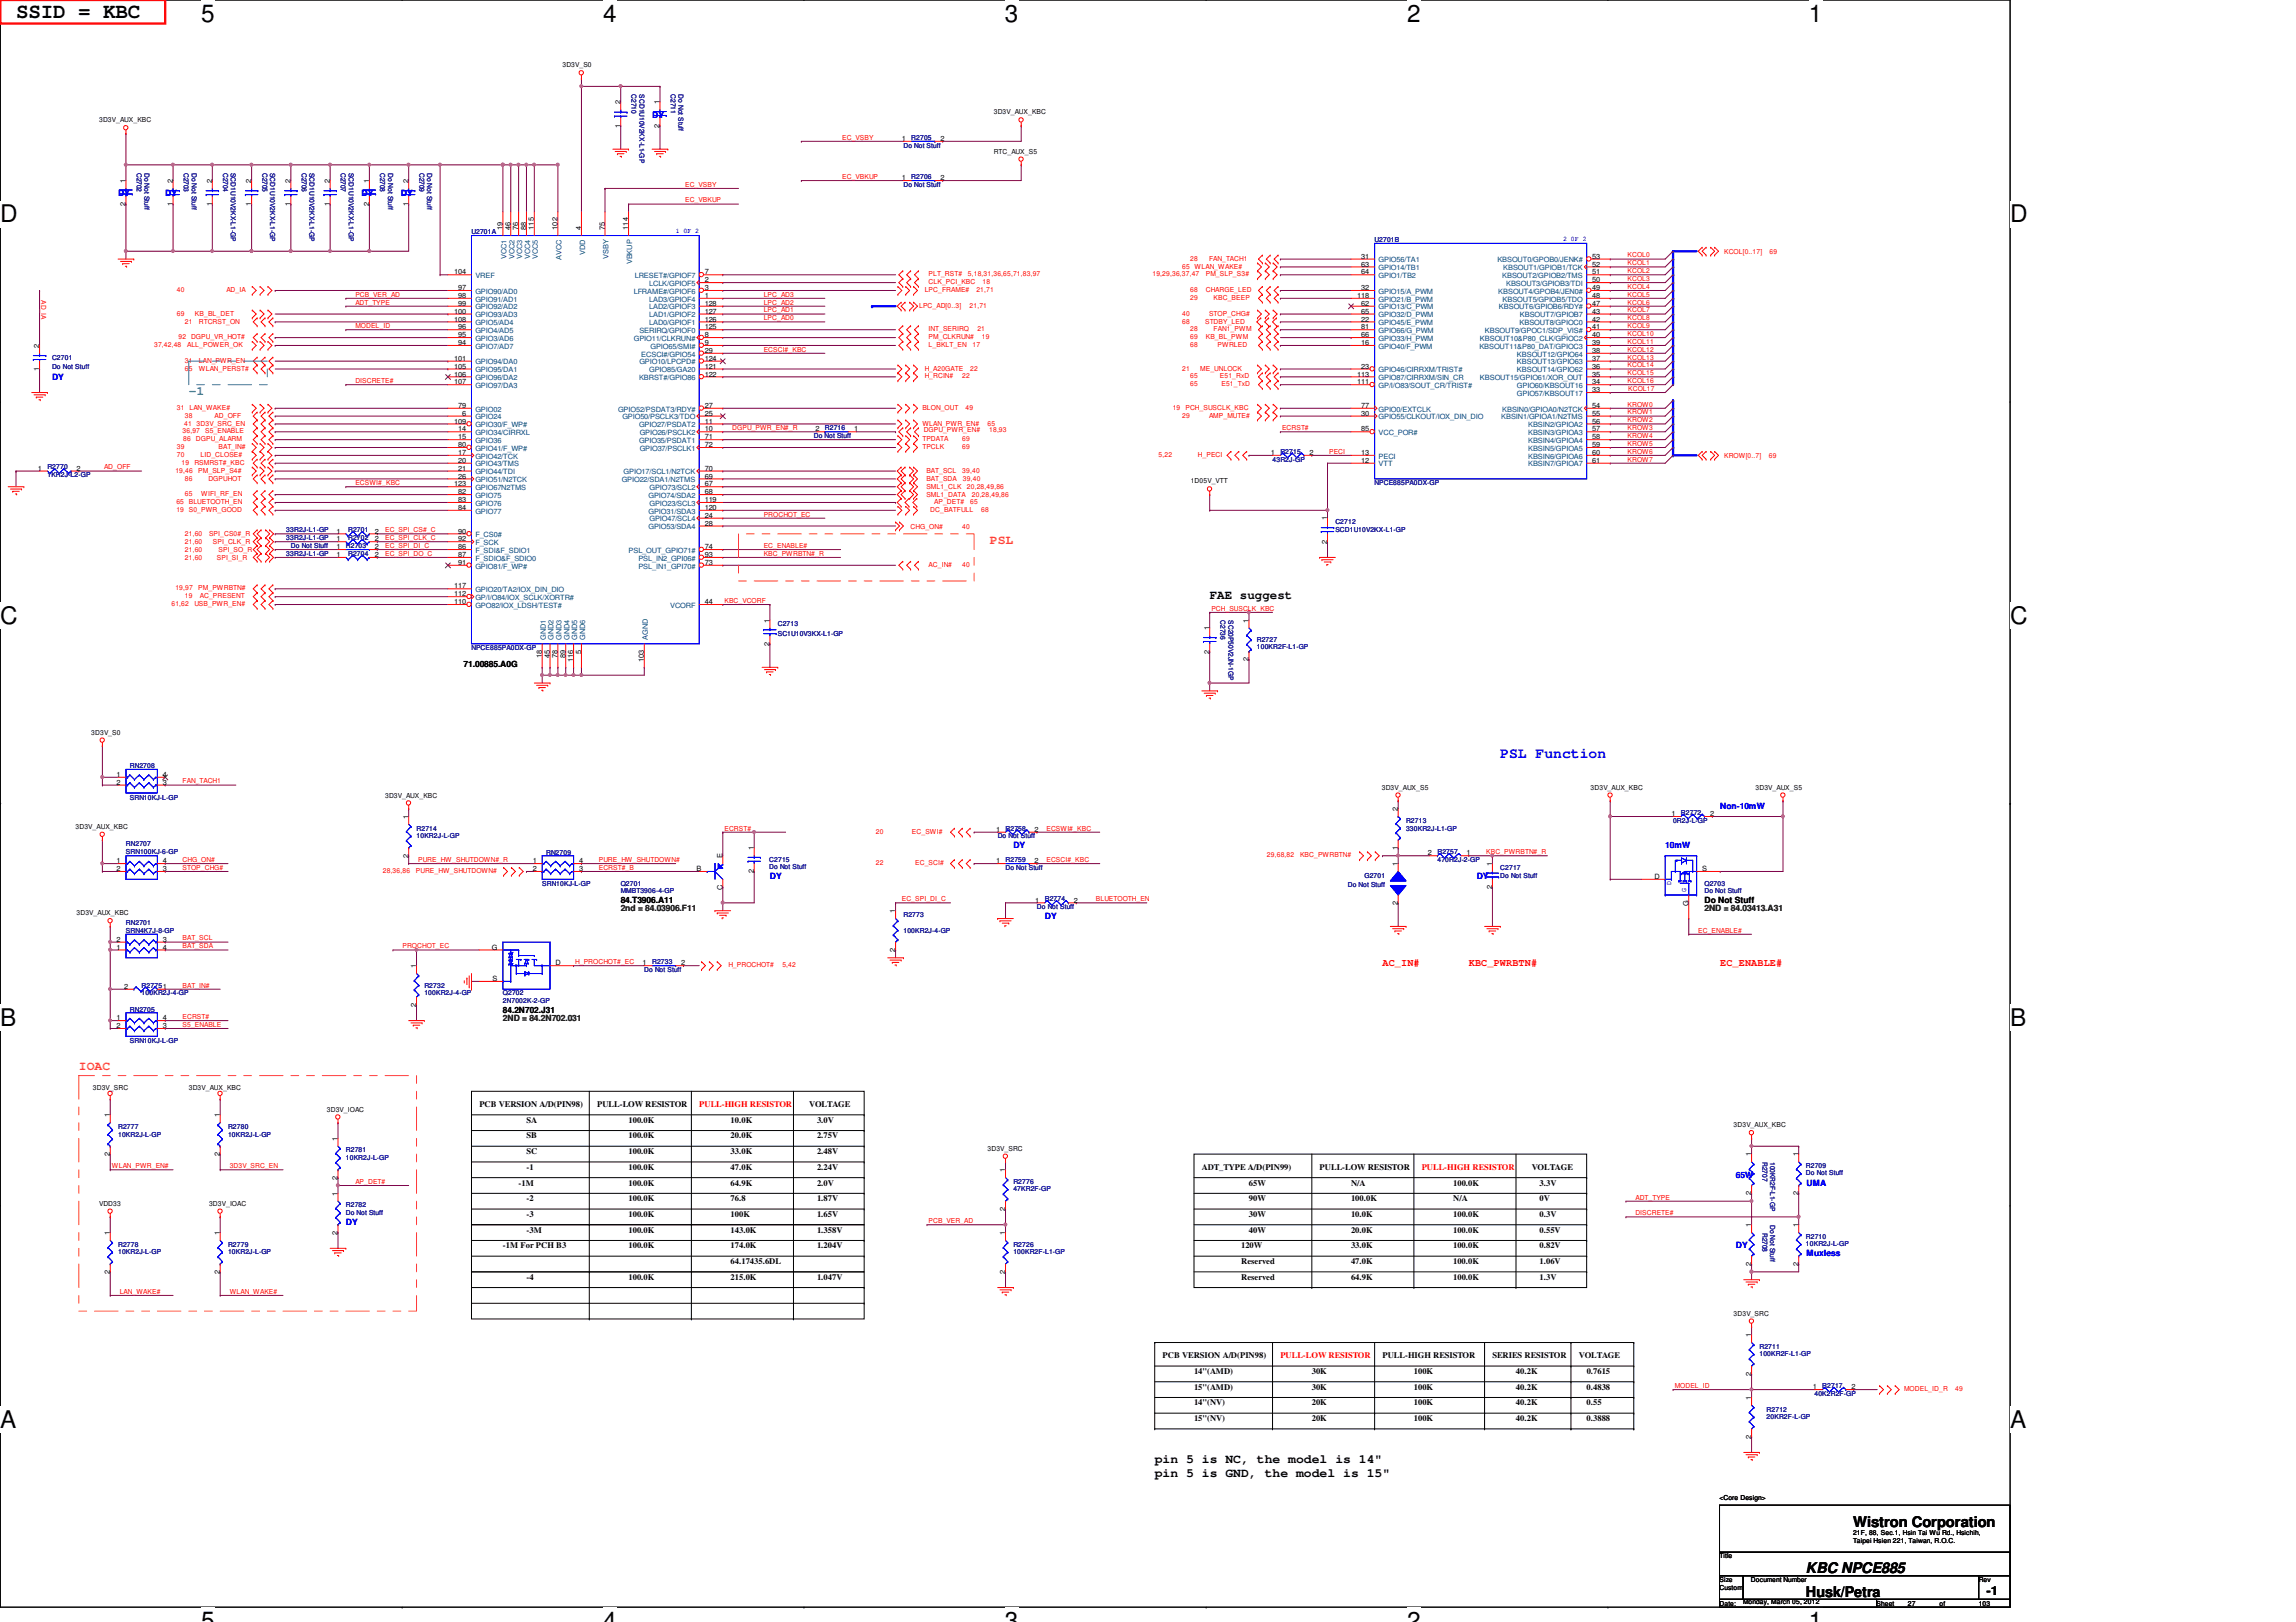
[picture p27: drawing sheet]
<svg xmlns="http://www.w3.org/2000/svg" width="297mm" height="210mm" viewBox="0 0 297 210" stroke-linecap="round" stroke-linejoin="round" font-family="sans-serif">
<defs><g id="words">
<g font-size="3.1">
<text x="26" y="2.8">5</text>
<text x="78" y="2.8">4</text>
<text x="130" y="2.8">3</text>
<text x="182" y="2.8">2</text>
<text x="234" y="2.8">1</text>
<text x="0" y="28.8">D</text>
<text x="260.1" y="28.8">D</text>
<text x="0" y="80.8">C</text>
<text x="260.1" y="80.8">C</text>
<text x="0" y="132.8">B</text>
<text x="260.1" y="132.8">B</text>
<text x="0" y="184.7">A</text>
<text x="260.1" y="184.7">A</text>
<text x="26" y="210.8">5</text>
<text x="78" y="210.8">4</text>
<text x="130" y="210.8">3</text>
<text x="182" y="210.8">2</text>
<text x="234" y="210.8">1</text>
</g>
<text font-size="2.7" x="2.1" y="2.3">SSID = KBC</text>
<text font-size="1.9" fill="#00f" x="194.1" y="98.1">PSL Function</text>
<g font-size="1.9">
<text x="239.7" y="197.6">Wistron Corporation</text>
<text x="233.6" y="203.6">KBC NPCE885</text>
<text x="233.6" y="206.7">Husk/Petra</text>
</g>
<text font-size="1.6" fill="#408080" x="24.4" y="51.1">-1</text>
<g font-size="1.6" fill="#ff8000">
<text x="128.1" y="70.4">PSL</text>
<text x="10.2" y="138.5">IOAC</text>
</g>
<g font-size="1.6">
<text x="156.5" y="77.6">FAE suggest</text>
<text x="149.4" y="189.3">pin 5 is NC, the model is 14&quot;</text>
<text x="149.4" y="191.1">pin 5 is GND, the model is 15&quot;</text>
<text x="257" y="206.5">-1</text>
</g>
<g font-size="1.3" fill="#f00">
<text x="178.9" y="125">AC_IN#</text>
<text x="190" y="125">KBC_PWRBTN#</text>
<text x="222.5" y="125">EC_ENABLE#</text>
</g>
<g font-size="1.1" fill="#00f">
<text x="84.4" y="15.2">DY</text>
<text x="15.3" y="25.4">DY</text>
<text x="21.4" y="25.4">DY</text>
<text x="46.8" y="25.4">DY</text>
<text x="51.9" y="25.4">DY</text>
<text x="6.7" y="49.2">DY</text>
<text x="222.5" y="104.6">Non-10mW</text>
<text x="99.6" y="113.8">DY</text>
<text x="131.1" y="109.7">DY</text>
<text x="191" y="113.8">DY</text>
<text x="215.4" y="109.7">10mW</text>
<text x="135.2" y="118.9">DY</text>
<text x="224.6" y="152.4">65W</text>
<text x="233.7" y="153.4">UMA</text>
<text x="44.7" y="158.5">DY</text>
<text x="224.6" y="161.5">DY</text>
<text x="233.7" y="162.6">Muxless</text>
</g>
<g font-size="1.1">
<text x="60" y="86.4">71.00885.A0G</text>
<text x="80.3" y="116.8">84.T3906.A11</text>
<text x="220.5" y="116.8">Do Not Stuff</text>
<text x="65.1" y="131.1">84.2N702.J31</text>
<text x="62" y="143.3">PCB VERSION A/D(PIN98)</text>
<text x="77.3" y="143.3">PULL-LOW RESISTOR</text>
<text x="104.7" y="143.3">VOLTAGE</text>
<text x="68.1" y="145.3">SA</text>
<text x="68.1" y="147.3">SB</text>
<text x="68.1" y="149.4">SC</text>
<text x="81.3" y="149.4">100.0K</text>
<text x="81.3" y="147.3">100.0K</text>
<text x="81.3" y="145.3">100.0K</text>
<text x="94.5" y="147.3">20.0K</text>
<text x="94.5" y="149.4">33.0K</text>
<text x="94.5" y="145.3">10.0K</text>
<text x="105.7" y="149.4">2.48V</text>
<text x="105.7" y="145.3">3.0V</text>
<text x="105.7" y="147.3">2.75V</text>
<text x="67.1" y="153.4">-1M</text>
<text x="68.1" y="151.4">-1</text>
<text x="68.1" y="155.4">-2</text>
<text x="81.3" y="151.4">100.0K</text>
<text x="81.3" y="153.4">100.0K</text>
<text x="81.3" y="155.4">100.0K</text>
<text x="94.5" y="153.4">64.9K</text>
<text x="94.5" y="155.4">76.8</text>
<text x="94.5" y="151.4">47.0K</text>
<text x="105.7" y="153.4">2.0V</text>
<text x="105.7" y="155.4">1.87V</text>
<text x="105.7" y="151.4">2.24V</text>
<text x="155.5" y="151.4">ADT_TYPE A/D(PIN99)</text>
<text x="161.6" y="153.4">65W</text>
<text x="161.6" y="155.4">90W</text>
<text x="170.7" y="151.4">PULL-LOW RESISTOR</text>
<text x="174.8" y="155.4">100.0K</text>
<text x="174.8" y="153.4">N/A</text>
<text x="188" y="153.4">100.0K</text>
<text x="188" y="155.4">N/A</text>
<text x="198.2" y="151.4">VOLTAGE</text>
<text x="199.2" y="153.4">3.3V</text>
<text x="199.2" y="155.4">0V</text>
<text x="65.1" y="161.5">-1M For PCH B3</text>
<text x="68.1" y="159.5">-3M</text>
<text x="68.1" y="157.5">-3</text>
<text x="81.3" y="157.5">100.0K</text>
<text x="81.3" y="159.5">100.0K</text>
<text x="81.3" y="161.5">100.0K</text>
<text x="94.5" y="159.5">143.0K</text>
<text x="94.5" y="161.5">174.0K</text>
<text x="94.5" y="157.5">100K</text>
<text x="105.7" y="159.5">1.358V</text>
<text x="105.7" y="161.5">1.204V</text>
<text x="105.7" y="157.5">1.65V</text>
<text x="160.6" y="161.5">120W</text>
<text x="161.6" y="159.5">40W</text>
<text x="161.6" y="157.5">30W</text>
<text x="174.8" y="159.5">20.0K</text>
<text x="174.8" y="157.5">10.0K</text>
<text x="174.8" y="161.5">33.0K</text>
<text x="188" y="159.5">100.0K</text>
<text x="188" y="161.5">100.0K</text>
<text x="188" y="157.5">100.0K</text>
<text x="199.2" y="159.5">0.55V</text>
<text x="199.2" y="161.5">0.82V</text>
<text x="199.2" y="157.5">0.3V</text>
<text x="68.1" y="165.6">-4</text>
<text x="81.3" y="165.6">100.0K</text>
<text x="94.5" y="163.6">64.17435.6DL</text>
<text x="94.5" y="165.6">215.0K</text>
<text x="105.7" y="165.6">1.047V</text>
<text x="160.6" y="163.6">Reserved</text>
<text x="160.6" y="165.6">Reserved</text>
<text x="174.8" y="163.6">47.0K</text>
<text x="174.8" y="165.6">64.9K</text>
<text x="188" y="163.6">100.0K</text>
<text x="188" y="165.6">100.0K</text>
<text x="199.2" y="163.6">1.06V</text>
<text x="199.2" y="165.6">1.3V</text>
<text x="150.4" y="175.8">PCB VERSION A/D(PIN98)</text>
<text x="154.5" y="177.8">14&quot;(AMD)</text>
<text x="154.5" y="179.8">15&quot;(AMD)</text>
<text x="169.7" y="177.8">30K</text>
<text x="169.7" y="179.8">30K</text>
<text x="178.9" y="175.8">PULL-HIGH RESISTOR</text>
<text x="182.9" y="177.8">100K</text>
<text x="182.9" y="179.8">100K</text>
<text x="193.1" y="175.8">SERIES RESISTOR</text>
<text x="196.1" y="177.8">40.2K</text>
<text x="196.1" y="179.8">40.2K</text>
<text x="204.3" y="175.8">VOLTAGE</text>
<text x="205.3" y="179.8">0.4838</text>
<text x="205.3" y="177.8">0.7615</text>
<text x="154.5" y="181.9">14&quot;(NV)</text>
<text x="154.5" y="183.9">15&quot;(NV)</text>
<text x="169.7" y="181.9">20K</text>
<text x="169.7" y="183.9">20K</text>
<text x="182.9" y="183.9">100K</text>
<text x="182.9" y="181.9">100K</text>
<text x="196.1" y="181.9">40.2K</text>
<text x="196.1" y="183.9">40.2K</text>
<text x="205.3" y="181.9">0.55</text>
<text x="205.3" y="183.9">0.3888</text>
</g>
<g font-size="1.1" fill="#008000">
<text x="80.3" y="117.9">2nd = 84.03906.F11</text>
<text x="220.5" y="117.9">2ND = 84.03413.A31</text>
<text x="65.1" y="132.1">2ND = 84.2N702.031</text>
</g>
<g font-size="1.1" fill="#f00">
<text x="90.5" y="143.3">PULL-HIGH RESISTOR</text>
<text x="183.9" y="151.4">PULL-HIGH RESISTOR</text>
<text x="165.6" y="175.8">PULL-LOW RESISTOR</text>
</g>
<g font-size=".9">
<text x="72.8" y="8.7">3D3V_S0</text>
<text x="12.8" y="15.8">3D3V_AUX_KBC</text>
<text x="80.3" y="16.5" transform="rotate(-90 80.3 16.5)">1</text>
<text x="80.3" y="13.5" transform="rotate(-90 80.3 13.5)">2</text>
<text x="85.3" y="16.5" transform="rotate(-90 85.3 16.5)">2</text>
<text x="85.3" y="13.5" transform="rotate(-90 85.3 13.5)">1</text>
<text x="128.6" y="14.8">3D3V_AUX_KBC</text>
<text x="16.3" y="23.7" transform="rotate(-90 16.3 23.7)">1</text>
<text x="22.3" y="23.7" transform="rotate(-90 22.3 23.7)">2</text>
<text x="27.4" y="23.7" transform="rotate(-90 27.4 23.7)">2</text>
<text x="32.5" y="23.7" transform="rotate(-90 32.5 23.7)">2</text>
<text x="37.6" y="23.7" transform="rotate(-90 37.6 23.7)">2</text>
<text x="42.7" y="23.7" transform="rotate(-90 42.7 23.7)">2</text>
<text x="47.7" y="23.7" transform="rotate(-90 47.7 23.7)">1</text>
<text x="52.8" y="23.7" transform="rotate(-90 52.8 23.7)">2</text>
<text x="116.7" y="23.3">1</text>
<text x="116.7" y="18.2">1</text>
<text x="121.7" y="23.3">2</text>
<text x="121.7" y="18.2">2</text>
<text x="128.6" y="19.9">RTC_AUX_S5</text>
<text x="16.3" y="26.7" transform="rotate(-90 16.3 26.7)">2</text>
<text x="22.3" y="26.7" transform="rotate(-90 22.3 26.7)">1</text>
<text x="27.4" y="26.7" transform="rotate(-90 27.4 26.7)">1</text>
<text x="32.5" y="26.7" transform="rotate(-90 32.5 26.7)">1</text>
<text x="37.6" y="26.7" transform="rotate(-90 37.6 26.7)">1</text>
<text x="42.7" y="26.7" transform="rotate(-90 42.7 26.7)">1</text>
<text x="47.7" y="26.7" transform="rotate(-90 47.7 26.7)">2</text>
<text x="52.8" y="26.7" transform="rotate(-90 52.8 26.7)">1</text>
<text x="65" y="29.8" transform="rotate(-90 65 29.8)">19</text>
<text x="66" y="29.8" transform="rotate(-90 66 29.8)">46</text>
<text x="67.1" y="29.8" transform="rotate(-90 67.1 29.8)">76</text>
<text x="68.1" y="29.8" transform="rotate(-90 68.1 29.8)">88</text>
<text x="69.1" y="29.8" transform="rotate(-90 69.1 29.8)">115</text>
<text x="72.1" y="29.8" transform="rotate(-90 72.1 29.8)">102</text>
<text x="75.2" y="29.8" transform="rotate(-90 75.2 29.8)">4</text>
<text x="78.2" y="29.8" transform="rotate(-90 78.2 29.8)">75</text>
<text x="81.3" y="29.8" transform="rotate(-90 81.3 29.8)">114</text>
<text x="58.8" y="35.5">104</text>
<text x="91.2" y="35.5">7</text>
<text x="176.1" y="33.5">31</text>
<text x="176.1" y="34.5">63</text>
<text x="176.1" y="35.5">64</text>
<text x="206" y="33.5">53</text>
<text x="206" y="34.5">52</text>
<text x="206" y="35.5">51</text>
<text x="58.8" y="40.6">100</text>
<text x="58.8" y="41.6">108</text>
<text x="59.3" y="37.5">97</text>
<text x="59.3" y="38.6">98</text>
<text x="59.3" y="39.6">99</text>
<text x="91.2" y="38.6">1</text>
<text x="91.2" y="39.6">128</text>
<text x="91.2" y="40.6">127</text>
<text x="91.2" y="41.6">126</text>
<text x="91.2" y="37.5">3</text>
<text x="91.2" y="36.5">2</text>
<text x="175.6" y="38.6">118</text>
<text x="176.1" y="37.5">32</text>
<text x="176.1" y="39.6">62</text>
<text x="176.1" y="40.6">65</text>
<text x="176.1" y="41.6">22</text>
<text x="206" y="36.5">50</text>
<text x="206" y="37.5">49</text>
<text x="206" y="38.6">48</text>
<text x="206" y="39.6">47</text>
<text x="206" y="40.6">43</text>
<text x="206" y="41.6">42</text>
<text x="5.1" y="45" transform="rotate(-90 5.1 45)">2</text>
<text x="58.8" y="46.7">101</text>
<text x="58.8" y="47.7">105</text>
<text x="59.3" y="44.7">94</text>
<text x="59.3" y="43.6">95</text>
<text x="59.3" y="42.6">96</text>
<text x="91.2" y="43.6">8</text>
<text x="91.2" y="42.6">125</text>
<text x="91.2" y="47.7">121</text>
<text x="91.2" y="45.7">29</text>
<text x="91.2" y="44.7">9</text>
<text x="91.2" y="46.7">124</text>
<text x="176.1" y="42.6">81</text>
<text x="176.1" y="43.6">66</text>
<text x="176.1" y="44.7">16</text>
<text x="176.1" y="47.7">23</text>
<text x="206" y="42.6">41</text>
<text x="206" y="43.6">40</text>
<text x="206" y="44.7">39</text>
<text x="206" y="45.7">38</text>
<text x="206" y="46.7">37</text>
<text x="206" y="47.7">36</text>
<text x="5.1" y="48" transform="rotate(-90 5.1 48)">1</text>
<text x="58.8" y="48.7">106</text>
<text x="58.8" y="49.7">107</text>
<text x="59.3" y="52.8">79</text>
<text x="59.8" y="53.8">6</text>
<text x="91.2" y="48.7">122</text>
<text x="91.2" y="53.8">25</text>
<text x="91.2" y="52.8">27</text>
<text x="175.6" y="48.7">113</text>
<text x="175.6" y="49.7">111</text>
<text x="176.1" y="52.8">77</text>
<text x="176.1" y="53.8">30</text>
<text x="206" y="48.7">35</text>
<text x="206" y="49.7">34</text>
<text x="206" y="50.8">33</text>
<text x="206" y="52.8">54</text>
<text x="206" y="53.8">55</text>
<text x="58.8" y="54.8">109</text>
<text x="59.3" y="58.9">17</text>
<text x="59.3" y="59.9">20</text>
<text x="59.3" y="55.8">14</text>
<text x="59.3" y="57.9">80</text>
<text x="59.3" y="56.9">15</text>
<text x="91.2" y="57.9">72</text>
<text x="91.2" y="55.8">10</text>
<text x="91.2" y="56.9">71</text>
<text x="91.2" y="54.8">11</text>
<text x="105.5" y="55.8">2</text>
<text x="110.5" y="55.8">1</text>
<text x="164.4" y="58.9">1</text>
<text x="169.4" y="58.9">2</text>
<text x="176.1" y="55.8">85</text>
<text x="176.1" y="58.9">13</text>
<text x="176.1" y="59.9">12</text>
<text x="206" y="54.8">56</text>
<text x="206" y="55.8">57</text>
<text x="206" y="56.9">58</text>
<text x="206" y="57.9">59</text>
<text x="206" y="58.9">60</text>
<text x="206" y="59.9">61</text>
<text x="4.9" y="60.9">1</text>
<text x="9.9" y="60.9">2</text>
<text x="58.8" y="62.9">123</text>
<text x="59.3" y="60.9">21</text>
<text x="59.3" y="64">82</text>
<text x="59.3" y="65">83</text>
<text x="59.3" y="66">84</text>
<text x="59.3" y="61.9">26</text>
<text x="91.2" y="60.9">70</text>
<text x="91.2" y="62.9">67</text>
<text x="91.2" y="65">119</text>
<text x="91.2" y="61.9">69</text>
<text x="91.2" y="64">68</text>
<text x="91.2" y="66">120</text>
<text x="154" y="62.6">1D05V_VTT</text>
<text x="43.5" y="71.1">1</text>
<text x="43.5" y="69">1</text>
<text x="43.5" y="70.1">1</text>
<text x="48.5" y="71.1">2</text>
<text x="48.5" y="69">2</text>
<text x="48.5" y="70.1">2</text>
<text x="59.3" y="71.1">86</text>
<text x="59.3" y="70.1">92</text>
<text x="59.3" y="69">90</text>
<text x="91.2" y="67">24</text>
<text x="91.2" y="68">28</text>
<text x="91.2" y="71.1">74</text>
<text x="171.7" y="70.4" transform="rotate(-90 171.7 70.4)">2</text>
<text x="171.7" y="67.4" transform="rotate(-90 171.7 67.4)">1</text>
<text x="43.5" y="72.1">1</text>
<text x="48.5" y="72.1">2</text>
<text x="58.8" y="77.2">112</text>
<text x="58.8" y="76.2">117</text>
<text x="59.3" y="72.1">87</text>
<text x="59.3" y="73.1">91</text>
<text x="91.2" y="73.1">73</text>
<text x="91.2" y="72.1">93</text>
<text x="58.8" y="78.2">110</text>
<text x="91.2" y="78.2">44</text>
<text x="99.6" y="83.6" transform="rotate(-90 99.6 83.6)">2</text>
<text x="99.6" y="80.6" transform="rotate(-90 99.6 80.6)">1</text>
<text x="156.5" y="81.6" transform="rotate(-90 156.5 81.6)">1</text>
<text x="161.5" y="80.6" transform="rotate(-90 161.5 80.6)">1</text>
<text x="70.1" y="85.1" transform="rotate(-90 70.1 85.1)">18</text>
<text x="71.1" y="85.1" transform="rotate(-90 71.1 85.1)">45</text>
<text x="72.1" y="85.1" transform="rotate(-90 72.1 85.1)">78</text>
<text x="73.1" y="85.1" transform="rotate(-90 73.1 85.1)">89</text>
<text x="74.2" y="85.7" transform="rotate(-90 74.2 85.7)">116</text>
<text x="75.2" y="84.6" transform="rotate(-90 75.2 84.6)">5</text>
<text x="83.3" y="85.7" transform="rotate(-90 83.3 85.7)">103</text>
<text x="156.5" y="84.6" transform="rotate(-90 156.5 84.6)">2</text>
<text x="161.5" y="85.6" transform="rotate(-90 161.5 85.6)">2</text>
<text x="11.8" y="95.1">3D3V_S0</text>
<text x="15.1" y="100.5">1</text>
<text x="15.1" y="101.6">2</text>
<text x="21.1" y="101.6">3</text>
<text x="21.1" y="100.5">4</text>
<text x="9.8" y="107.3">3D3V_AUX_KBC</text>
<text x="49.8" y="103.2">3D3V_AUX_KBC</text>
<text x="52.8" y="106" transform="rotate(-90 52.8 106)">1</text>
<text x="128.9" y="107.7">1</text>
<text x="133.9" y="107.7">2</text>
<text x="178.8" y="102.2">3D3V_AUX_S5</text>
<text x="180.8" y="104.9" transform="rotate(-90 180.8 104.9)">2</text>
<text x="205.8" y="102.2">3D3V_AUX_KBC</text>
<text x="216.2" y="105.6">1</text>
<text x="221.2" y="105.6">2</text>
<text x="227.1" y="102.2">3D3V_AUX_S5</text>
<text x="15.1" y="111.7">1</text>
<text x="15.1" y="112.7">2</text>
<text x="21.1" y="112.7">3</text>
<text x="21.1" y="111.7">4</text>
<text x="52.8" y="111" transform="rotate(-90 52.8 111)">2</text>
<text x="68.9" y="111.7">1</text>
<text x="68.9" y="112.7">2</text>
<text x="74.9" y="112.7">3</text>
<text x="74.9" y="111.7">4</text>
<text x="90.1" y="112.7">B</text>
<text x="93.5" y="111" transform="rotate(-90 93.5 111)">E</text>
<text x="97.5" y="113" transform="rotate(-90 97.5 113)">2</text>
<text x="97.5" y="110" transform="rotate(-90 97.5 110)">1</text>
<text x="128.9" y="111.7">1</text>
<text x="133.9" y="111.7">2</text>
<text x="180.8" y="112.1" transform="rotate(-90 180.8 112.1)">1</text>
<text x="180.8" y="110" transform="rotate(-90 180.8 110)">1</text>
<text x="184.7" y="110.7">2</text>
<text x="189.7" y="110.7">1</text>
<text x="193" y="112.1" transform="rotate(-90 193 112.1)">1</text>
<text x="214" y="113.7">D</text>
<text x="220.2" y="112.7">S</text>
<text x="9.9" y="118.4">3D3V_AUX_KBC</text>
<text x="93.5" y="115.2" transform="rotate(-90 93.5 115.2)">C</text>
<text x="115.8" y="118.2" transform="rotate(-90 115.8 118.2)">1</text>
<text x="133.9" y="116.8">1</text>
<text x="138.9" y="116.8">2</text>
<text x="180.8" y="117.1" transform="rotate(-90 180.8 117.1)">2</text>
<text x="193" y="115.1" transform="rotate(-90 193 115.1)">2</text>
<text x="218.4" y="117.3" transform="rotate(-90 218.4 117.3)">G</text>
<text x="15.1" y="122.9">1</text>
<text x="15.1" y="121.9">2</text>
<text x="21.1" y="121.9">3</text>
<text x="21.1" y="122.9">4</text>
<text x="53.8" y="125.3" transform="rotate(-90 53.8 125.3)">1</text>
<text x="63.6" y="122.9">G</text>
<text x="71.9" y="124.9">D</text>
<text x="83.1" y="124.9">1</text>
<text x="88.1" y="124.9">2</text>
<text x="115.8" y="123.2" transform="rotate(-90 115.8 123.2)">2</text>
<text x="16.1" y="128">2</text>
<text x="53.8" y="130.3" transform="rotate(-90 53.8 130.3)">2</text>
<text x="63.7" y="127">S</text>
<text x="15.1" y="132">1</text>
<text x="15.1" y="133.1">2</text>
<text x="21.1" y="133.1">3</text>
<text x="21.1" y="132">4</text>
<text x="12" y="141">3D3V_SRC</text>
<text x="24.4" y="141">3D3V_AUX_KBC</text>
<text x="42.3" y="143.8">3D3V_IOAC</text>
<text x="14.2" y="149.6" transform="rotate(-90 14.2 149.6)">2</text>
<text x="14.2" y="144.6" transform="rotate(-90 14.2 144.6)">1</text>
<text x="28.4" y="149.6" transform="rotate(-90 28.4 149.6)">2</text>
<text x="28.4" y="144.6" transform="rotate(-90 28.4 144.6)">1</text>
<text x="43.7" y="147.6" transform="rotate(-90 43.7 147.6)">1</text>
<text x="127.8" y="148.9">3D3V_SRC</text>
<text x="224.3" y="145.9">3D3V_AUX_KBC</text>
<text x="226.6" y="149.6" transform="rotate(-90 226.6 149.6)">1</text>
<text x="232.7" y="149.6" transform="rotate(-90 232.7 149.6)">1</text>
<text x="43.7" y="154.7" transform="rotate(-90 43.7 154.7)">1</text>
<text x="43.7" y="152.7" transform="rotate(-90 43.7 152.7)">2</text>
<text x="130" y="151.7" transform="rotate(-90 130 151.7)">1</text>
<text x="226.6" y="154.7" transform="rotate(-90 226.6 154.7)">2</text>
<text x="232.7" y="154.7" transform="rotate(-90 232.7 154.7)">2</text>
<text x="12.8" y="156">VDD33</text>
<text x="14.2" y="159.8" transform="rotate(-90 14.2 159.8)">1</text>
<text x="27" y="156">3D3V_IOAC</text>
<text x="28.4" y="159.8" transform="rotate(-90 28.4 159.8)">1</text>
<text x="43.7" y="159.8" transform="rotate(-90 43.7 159.8)">2</text>
<text x="130" y="159.8" transform="rotate(-90 130 159.8)">1</text>
<text x="130" y="156.7" transform="rotate(-90 130 156.7)">2</text>
<text x="226.6" y="158.8" transform="rotate(-90 226.6 158.8)">1</text>
<text x="232.7" y="158.8" transform="rotate(-90 232.7 158.8)">1</text>
<text x="14.2" y="164.8" transform="rotate(-90 14.2 164.8)">2</text>
<text x="28.4" y="164.8" transform="rotate(-90 28.4 164.8)">2</text>
<text x="130" y="164.8" transform="rotate(-90 130 164.8)">2</text>
<text x="226.6" y="163.8" transform="rotate(-90 226.6 163.8)">2</text>
<text x="232.7" y="163.8" transform="rotate(-90 232.7 163.8)">2</text>
<text x="224.3" y="170.3">3D3V_SRC</text>
<text x="226.6" y="173" transform="rotate(-90 226.6 173)">1</text>
<text x="226.6" y="178.1" transform="rotate(-90 226.6 178.1)">2</text>
<text x="234.5" y="179.8">1</text>
<text x="239.5" y="179.8">2</text>
<text x="226.6" y="181.1" transform="rotate(-90 226.6 181.1)">1</text>
<text x="226.6" y="186.2" transform="rotate(-90 226.6 186.2)">2</text>
<text x="222.5" y="194.1">&lt;Core Design&gt;</text>
<text x="222.5" y="201.7">Title</text>
<text x="239.7" y="198.6">21F, 88, Sec.1, Hsin Tai Wu Rd., Hsichih,</text>
<text x="239.7" y="199.7">Taipei Hsien 221, Taiwan, R.O.C.</text>
<text x="222.5" y="204.7">Size</text>
<text x="222.5" y="207.8">Date:</text>
<text x="222.5" y="205.7">Custom</text>
<text x="225.5" y="207.6">Monday, March 05, 2012</text>
<text x="226.5" y="204.7">Document Number</text>
<text x="242.8" y="207.8">Sheet</text>
<text x="246.8" y="207.8">27</text>
<text x="250.9" y="207.8">of</text>
<text x="256" y="204.7">Rev</text>
<text x="256" y="207.8">103</text>
</g>
<g font-size=".9" fill="#000080">
<text x="81.7" y="12.2" transform="rotate(90 81.7 12.2)">C2710</text>
<text x="82.7" y="12.2" transform="rotate(90 82.7 12.2)">SCD1U10V2KX-L1-GP</text>
<text x="86.8" y="12.2" transform="rotate(90 86.8 12.2)">C2711</text>
<text x="87.8" y="12.2" transform="rotate(90 87.8 12.2)">Do Not Stuff</text>
<text x="17.7" y="22.4" transform="rotate(90 17.7 22.4)">C2702</text>
<text x="18.7" y="22.4" transform="rotate(90 18.7 22.4)">Do Not Stuff</text>
<text x="23.8" y="22.4" transform="rotate(90 23.8 22.4)">C2703</text>
<text x="24.8" y="22.4" transform="rotate(90 24.8 22.4)">Do Not Stuff</text>
<text x="28.9" y="22.4" transform="rotate(90 28.9 22.4)">C2704</text>
<text x="29.9" y="22.4" transform="rotate(90 29.9 22.4)">SCD1U10V2KX-L1-GP</text>
<text x="33.9" y="22.4" transform="rotate(90 33.9 22.4)">C2705</text>
<text x="35" y="22.4" transform="rotate(90 35 22.4)">SCD1U10V2KX-L1-GP</text>
<text x="39" y="22.4" transform="rotate(90 39 22.4)">C2706</text>
<text x="40" y="22.4" transform="rotate(90 40 22.4)">SCD1U10V2KX-L1-GP</text>
<text x="44.1" y="22.4" transform="rotate(90 44.1 22.4)">C2707</text>
<text x="45.1" y="22.4" transform="rotate(90 45.1 22.4)">SCD1U10V2KX-L1-GP</text>
<text x="49.2" y="22.4" transform="rotate(90 49.2 22.4)">C2708</text>
<text x="50.2" y="22.4" transform="rotate(90 50.2 22.4)">Do Not Stuff</text>
<text x="54.3" y="22.4" transform="rotate(90 54.3 22.4)">C2709</text>
<text x="55.3" y="22.4" transform="rotate(90 55.3 22.4)">Do Not Stuff</text>
<text x="116.9" y="19.1">Do Not Stuff</text>
<text x="117.9" y="23.2">R2706</text>
<text x="117.9" y="18.1">R2705</text>
<text x="116.9" y="24.2">Do Not Stuff</text>
<text x="61" y="30.3">U2701A</text>
<text x="177.8" y="31.3">U2701B</text>
<text x="6.7" y="46.5">C2701</text>
<text x="6.7" y="47.8">Do Not Stuff</text>
<text x="105.3" y="56.7">Do Not Stuff</text>
<text x="106.7" y="55.7">R2716</text>
<text x="164.6" y="59.7">43R2J-GP</text>
<text x="165.6" y="58.7">R2715</text>
<text x="6.1" y="60.7">R2770</text>
<text x="6.1" y="61.8">1KR2J-L2-GP</text>
<text x="177.8" y="62.8">NPCE885PA0DX-GP</text>
<text x="37" y="68.9">33R2J-L1-GP</text>
<text x="37" y="69.9">33R2J-L1-GP</text>
<text x="37" y="71.9">33R2J-L1-GP</text>
<text x="37.6" y="70.9">Do Not Stuff</text>
<text x="44.7" y="70.9">R2703</text>
<text x="45" y="68.9">R2701</text>
<text x="45" y="69.9">R2702</text>
<text x="45" y="71.9">R2704</text>
<text x="172.8" y="67.9">C2712</text>
<text x="172.8" y="68.9">SCD1U10V2KX-L1-GP</text>
<text x="100.6" y="81.1">C2713</text>
<text x="100.6" y="82.3">SC1U10V3KX-L1-GP</text>
<text x="157.9" y="80.3" transform="rotate(90 157.9 80.3)">C2736</text>
<text x="158.9" y="80.3" transform="rotate(90 158.9 80.3)">SC20P50V2JN-1GP</text>
<text x="162.6" y="83.1">R2727</text>
<text x="61" y="84.1">NPCE885PA0DX-GP</text>
<text x="162.6" y="84">100KR2F-L1-GP</text>
<text x="16.8" y="99.4">RN2708</text>
<text x="16.8" y="103.5">SRN10KJ-L-GP</text>
<text x="53.9" y="107.5">R2714</text>
<text x="130.1" y="107.5">R2758</text>
<text x="181.9" y="106.5">R2713</text>
<text x="181.9" y="107.5">330KR2J-L1-GP</text>
<text x="216.4" y="106.5">0R2J-L-GP</text>
<text x="217.5" y="105.5">R2772</text>
<text x="16.3" y="109.5">RN2707</text>
<text x="16.3" y="110.5">SRN100KJ-6-GP</text>
<text x="53.9" y="108.4">10KR2J-L-GP</text>
<text x="70.7" y="110.6">RN2709</text>
<text x="99.5" y="111.5">C2715</text>
<text x="99.5" y="112.5">Do Not Stuff</text>
<text x="129.1" y="108.5">Do Not Stuff</text>
<text x="130.1" y="111.5">R2759</text>
<text x="130.1" y="112.6">Do Not Stuff</text>
<text x="176.5" y="113.6">G2701</text>
<text x="186" y="110.5">R2757</text>
<text x="186" y="111.5">470R2J-2-GP</text>
<text x="194.1" y="112.6">C2717</text>
<text x="194.1" y="113.6">Do Not Stuff</text>
<text x="16.3" y="119.7">RN2701</text>
<text x="70.1" y="114.6">SRN10KJ-L-GP</text>
<text x="80.3" y="114.6">Q2701</text>
<text x="80.3" y="115.6">MMBT3906-4-GP</text>
<text x="116.9" y="118.7">R2773</text>
<text x="134.2" y="117.6">Do Not Stuff</text>
<text x="135.2" y="116.6">R2774</text>
<text x="174.4" y="114.8">Do Not Stuff</text>
<text x="220.5" y="114.6">Q2703</text>
<text x="220.5" y="115.6">Do Not Stuff</text>
<text x="16.3" y="120.7">SRN4K7J-8-GP</text>
<text x="83.4" y="125.8">Do Not Stuff</text>
<text x="84.4" y="124.8">R2733</text>
<text x="116.9" y="120.7">100KR2J-4-GP</text>
<text x="16.8" y="130.9">RN2705</text>
<text x="18.3" y="127.8">R27751</text>
<text x="18.3" y="128.8">100KR2J-4-GP</text>
<text x="54.9" y="127.8">R2732</text>
<text x="54.9" y="128.8">100KR2J-4-GP</text>
<text x="65.1" y="128.8">Q2702</text>
<text x="65.1" y="129.8">2N7002K-2-GP</text>
<text x="16.8" y="135">SRN10KJ-L-GP</text>
<text x="15.3" y="146.1">R2777</text>
<text x="15.3" y="147.1">10KR2J-L-GP</text>
<text x="29.5" y="146.1">R2780</text>
<text x="29.5" y="147.1">10KR2J-L-GP</text>
<text x="44.7" y="149.1">R2781</text>
<text x="44.7" y="150.2">10KR2J-L-GP</text>
<text x="131.1" y="153.2">R2776</text>
<text x="131.1" y="154.1">47KR2F-GP</text>
<text x="228" y="150.4" transform="rotate(90 228 150.4)">R2707</text>
<text x="229" y="150.4" transform="rotate(90 229 150.4)">100KR2F-L1-GP</text>
<text x="233.6" y="151.2">R2709</text>
<text x="233.6" y="152.1">Do Not Stuff</text>
<text x="15.3" y="161.3">R2778</text>
<text x="29.5" y="161.3">R2779</text>
<text x="44.7" y="156.3">R2782</text>
<text x="44.7" y="157.3">Do Not Stuff</text>
<text x="131.1" y="161.3">R2726</text>
<text x="228" y="159.5" transform="rotate(90 228 159.5)">R2708</text>
<text x="229" y="158.5" transform="rotate(90 229 158.5)">Do Not Stuff</text>
<text x="233.6" y="160.3">R2710</text>
<text x="233.6" y="161.2">10KR2J-L-GP</text>
<text x="15.3" y="162.3">10KR2J-L-GP</text>
<text x="29.5" y="162.3">10KR2J-L-GP</text>
<text x="131.1" y="162.3">100KR2F-L1-GP</text>
<text x="227.6" y="174.5">R2711</text>
<text x="227.6" y="175.5">100KR2F-L1-GP</text>
<text x="235.8" y="179.6">R2717</text>
<text x="228.6" y="182.7">R2712</text>
<text x="228.6" y="183.6">20KR2F-L-GP</text>
<text x="234.7" y="180.6">40K2R2F-GP</text>
</g>
<g font-size=".9" fill="#f00">
<text x="109" y="23.2">EC_VBKUP</text>
<text x="109" y="18.1">EC_VSBY</text>
<text x="88.6" y="24.2">EC_VSBY</text>
<text x="88.6" y="26.2">EC_VBKUP</text>
<text x="120.1" y="35.8">PLT_RST#</text>
<text x="125.2" y="35.8">5,18,31,36,65,71,83,97</text>
<text x="149.1" y="35.8">19,29,36,37,47</text>
<text x="152.9" y="34.8">65 WLAN_WAKE#</text>
<text x="154" y="33.7">28</text>
<text x="156" y="35.8">PM_SLP_S3#</text>
<text x="156.4" y="33.7">FAN_TACH1</text>
<text x="210.6" y="35.3">KCOL2</text>
<text x="210.6" y="34.3">KCOL1</text>
<text x="210.6" y="33.3">KCOL0</text>
<text x="223.1" y="32.8">KCOL[0..17]</text>
<text x="228.9" y="32.8">69</text>
<text x="5.3" y="38.8" transform="rotate(90 5.3 38.8)">AD_IA</text>
<text x="22.9" y="40.9">69</text>
<text x="22.9" y="37.8">40</text>
<text x="23.9" y="41.9">21</text>
<text x="25.2" y="40.9">KB_BL_DET</text>
<text x="25.7" y="41.9">RTCRST_ON</text>
<text x="29.3" y="37.8">AD_IA</text>
<text x="46" y="38.4">PCB_VER_AD</text>
<text x="46" y="39.4">ADT_TYPE</text>
<text x="98.8" y="41.4">LPC_AD0</text>
<text x="98.8" y="40.4">LPC_AD1</text>
<text x="98.8" y="39.4">LPC_AD2</text>
<text x="98.8" y="38.4">LPC_AD3</text>
<text x="118.9" y="39.8">LPC_AD[0..3]</text>
<text x="119.6" y="37.8">LPC_FRAME#</text>
<text x="120.1" y="36.8">CLK_PCI_KBC</text>
<text x="125.4" y="39.8">21,71</text>
<text x="126.3" y="37.8">21,71</text>
<text x="127.1" y="36.8">18</text>
<text x="152.9" y="40.9">40</text>
<text x="152.9" y="41.9">68</text>
<text x="154" y="37.8">68</text>
<text x="154" y="38.8">29</text>
<text x="155.9" y="41.9">STDBY_LED</text>
<text x="156" y="37.8">CHARGE_LED</text>
<text x="156.4" y="40.9">STOP_CHG#</text>
<text x="157" y="38.8">KBC_BEEP</text>
<text x="210.6" y="37.4">KCOL4</text>
<text x="210.6" y="36.4">KCOL3</text>
<text x="210.6" y="39.4">KCOL6</text>
<text x="210.6" y="38.4">KCOL5</text>
<text x="210.6" y="41.4">KCOL8</text>
<text x="210.6" y="40.4">KCOL7</text>
<text x="19.9" y="44.9">37,42,48</text>
<text x="23.1" y="43.9">92 DGPU_VR_HOT#</text>
<text x="23.9" y="46.9">31</text>
<text x="23.9" y="48">65</text>
<text x="24.2" y="44.9">ALL_POWER_OK</text>
<text x="25.7" y="46.9">LAN_PWR_EN</text>
<text x="25.7" y="48">WLAN_PERST#</text>
<text x="46" y="42.5">MODEL_ID</text>
<text x="98.8" y="45.5">ECSCI#_KBC</text>
<text x="119.6" y="48">H_A20GATE</text>
<text x="120.1" y="42.9">INT_SERIRQ</text>
<text x="120.1" y="43.9">PM_CLKRUN#</text>
<text x="120.1" y="44.9">L_BKLT_EN</text>
<text x="125.5" y="48">22</text>
<text x="125.8" y="44.9">17</text>
<text x="126.4" y="42.9">21</text>
<text x="127" y="43.9">19</text>
<text x="152.9" y="48">21</text>
<text x="154" y="42.9">28</text>
<text x="154" y="44.9">68</text>
<text x="154" y="43.9">69</text>
<text x="155.3" y="48">ME_UNLOCK</text>
<text x="156" y="43.9">KB_BL_PWM</text>
<text x="157" y="42.9">FAN1_PWM</text>
<text x="157.5" y="44.9">PWRLED</text>
<text x="210.6" y="43.5">KCOL10</text>
<text x="210.6" y="42.5">KCOL9</text>
<text x="210.6" y="47.5">KCOL14</text>
<text x="210.6" y="46.5">KCOL13</text>
<text x="210.6" y="45.5">KCOL12</text>
<text x="210.6" y="44.5">KCOL11</text>
<text x="22.9" y="53">31 LAN_WAKE#</text>
<text x="46" y="49.6">DISCRETE#</text>
<text x="119.3" y="53">BLON_OUT</text>
<text x="119.6" y="49">H_RCIN#</text>
<text x="124.5" y="49">22</text>
<text x="124.9" y="53">49</text>
<text x="151.7" y="53">19</text>
<text x="153.4" y="53">PCH_SUSCLK_KBC</text>
<text x="154" y="50">65</text>
<text x="154" y="49">65</text>
<text x="157.8" y="49">E51_RxD</text>
<text x="158" y="50">E51_TxD</text>
<text x="210.6" y="52.6">KROW0</text>
<text x="210.6" y="53.6">KROW1</text>
<text x="210.6" y="49.6">KCOL16</text>
<text x="210.6" y="48.6">KCOL15</text>
<text x="210.6" y="50.6">KCOL17</text>
<text x="22.9" y="59.1">70</text>
<text x="22.9" y="58.1">39</text>
<text x="23.6" y="56.1">36,97</text>
<text x="23.7" y="57.1">86</text>
<text x="23.8" y="55.1">41</text>
<text x="23.9" y="54.1">38</text>
<text x="25.4" y="57.1">DGPU_ALARM</text>
<text x="25.4" y="55.1">3D3V_SRC_EN</text>
<text x="25.9" y="59.1">LID_CLOSE#</text>
<text x="26.5" y="56.1">S5_ENABLE</text>
<text x="27.8" y="54.1">AD_OFF</text>
<text x="28.3" y="58.1">BAT_IN#</text>
<text x="94.7" y="55.7">DGPU_PWR_EN#_R</text>
<text x="119.3" y="58.1">TPCLK</text>
<text x="119.3" y="57.1">TPDATA</text>
<text x="119.3" y="55.1">WLAN_PWR_EN#</text>
<text x="119.5" y="56">DGPU_PWR_EN#</text>
<text x="124.5" y="58.1">69</text>
<text x="124.5" y="57.1">69</text>
<text x="127.8" y="55.1">65</text>
<text x="128" y="56">18,93</text>
<text x="149.9" y="59.1">5,22</text>
<text x="152.9" y="54.1">29</text>
<text x="155" y="59.1">H_PECI</text>
<text x="156.4" y="54.1">AMP_MUTE#</text>
<text x="165.9" y="55.7">ECRST#</text>
<text x="172" y="58.7">PECI</text>
<text x="210.6" y="55.7">KROW3</text>
<text x="210.6" y="56.7">KROW4</text>
<text x="210.6" y="54.7">KROW2</text>
<text x="210.6" y="57.7">KROW5</text>
<text x="210.6" y="58.7">KROW6</text>
<text x="210.6" y="59.7">KROW7</text>
<text x="223.1" y="59.2">KROW[0..7]</text>
<text x="228.9" y="59.2">69</text>
<text x="13.5" y="60.7">AD_OFF</text>
<text x="22.7" y="61.2">19,46</text>
<text x="22.8" y="65.2">65 BLUETOOTH_EN</text>
<text x="23.5" y="60.2">19</text>
<text x="23.9" y="62.2">86</text>
<text x="23.9" y="64.2">65</text>
<text x="25.1" y="60.2">RSMRST#_KBC</text>
<text x="25.7" y="61.2">PM_SLP_S4#</text>
<text x="26" y="64.2">WIFI_RF_EN</text>
<text x="27" y="62.2">DGPUHOT</text>
<text x="46" y="62.8">ECSWI#_KBC</text>
<text x="119.8" y="62.3">BAT_SDA</text>
<text x="119.8" y="61.3">BAT_SCL</text>
<text x="119.8" y="64.3">SML1_DATA</text>
<text x="119.8" y="63.3">SML1_CLK</text>
<text x="120.9" y="65.2">AP_DET#</text>
<text x="124.5" y="61.3">39,40</text>
<text x="124.6" y="62.3">39,40</text>
<text x="125.1" y="63.3">20,28,49,86</text>
<text x="125.5" y="65.2">65</text>
<text x="125.7" y="64.3">20,28,49,86</text>
<text x="22.8" y="66.3">19 S0_PWR_GOOD</text>
<text x="23.9" y="69.4">21,60</text>
<text x="23.9" y="70.4">21,60</text>
<text x="23.9" y="71.4">21,60</text>
<text x="27" y="69.4">SPI_CS0#_R</text>
<text x="27.6" y="70.4">SPI_CLK_R</text>
<text x="28.3" y="71.4">SPI_SO_R</text>
<text x="49.8" y="69.9">EC_SPI_CLK_C</text>
<text x="49.8" y="71.9">EC_SPI_DO_C</text>
<text x="49.8" y="68.9">EC_SPI_CS#_C</text>
<text x="49.8" y="70.9">EC_SPI_DI_C</text>
<text x="98.8" y="70.9">EC_ENABLE#</text>
<text x="98.8" y="66.8">PROCHOT_EC</text>
<text x="98.8" y="71.9">KBC_PWRBTN#_R</text>
<text x="117.8" y="68.5">CHG_ON#</text>
<text x="120.4" y="66.3">DC_BATFULL</text>
<text x="124.5" y="68.5">40</text>
<text x="127" y="66.3">68</text>
<text x="22.7" y="76.4">19,97</text>
<text x="23.9" y="77.4">19</text>
<text x="23.9" y="72.4">21,60</text>
<text x="25.7" y="76.4">PM_PWRBTN#</text>
<text x="25.9" y="77.4">AC_PRESENT</text>
<text x="28.1" y="72.4">SPI_SI_R</text>
<text x="120.1" y="73.4">AC_IN#</text>
<text x="124.5" y="73.4">40</text>
<text x="22.2" y="78.4">61,62</text>
<text x="25.1" y="78.4">USB_PWR_EN#</text>
<text x="93.7" y="78">KBC_VCORF</text>
<text x="156.7" y="79">PCH_SUSCLK_KBC</text>
<text x="23.6" y="101.4">FAN_TACH1</text>
<text x="93.7" y="107.5">ECRST#</text>
<text x="113.3" y="107.9">20</text>
<text x="118" y="107.9">EC_SWI#</text>
<text x="135.4" y="107.5">ECSWI#_KBC</text>
<text x="23.6" y="112.6">STOP_CHG#</text>
<text x="23.6" y="111.5">CHG_ON#</text>
<text x="49.5" y="113">28,36,86</text>
<text x="53.8" y="113">PURE_HW_SHUTDOWN#</text>
<text x="54.1" y="111.5">PURE_HW_SHUTDOWN#_R</text>
<text x="77.5" y="112.6">ECRST#_B</text>
<text x="77.5" y="111.5">PURE_HW_SHUTDOWN#</text>
<text x="113.3" y="112">22</text>
<text x="118.4" y="112">EC_SCI#</text>
<text x="135.4" y="111.5">ECSCI#_KBC</text>
<text x="163.9" y="111">29,68,82</text>
<text x="168.2" y="111">KBC_PWRBTN#</text>
<text x="192.3" y="110.5">KBC_PWRBTN#_R</text>
<text x="116.7" y="116.6">EC_SPI_DI_C</text>
<text x="141.8" y="116.6">BLUETOOTH_EN</text>
<text x="23.6" y="121.7">BAT_SCL</text>
<text x="23.6" y="122.7">BAT_SDA</text>
<text x="52.1" y="122.7">PROCHOT_EC</text>
<text x="74.4" y="124.8">H_PROCHOT#_EC</text>
<text x="94.2" y="125.2">H_PROCHOT#</text>
<text x="101.2" y="125.2">5,42</text>
<text x="219.7" y="120.7">EC_ENABLE#</text>
<text x="23.6" y="127.8">BAT_IN#</text>
<text x="23.6" y="131.9">ECRST#</text>
<text x="23.6" y="132.9">S5_ENABLE</text>
<text x="14.5" y="151.2">WLAN_PWR_EN#</text>
<text x="29.7" y="151.2">3D3V_SRC_EN</text>
<text x="46" y="153.2">AP_DET#</text>
<text x="211.6" y="155.2">ADT_TYPE</text>
<text x="120.1" y="158.3">PCB_VER_AD</text>
<text x="211.6" y="157.3">DISCRETE#</text>
<text x="15.5" y="167.4">LAN_WAKE#</text>
<text x="29.7" y="167.4">WLAN_WAKE#</text>
<text x="216.7" y="179.6">MODEL_ID</text>
<text x="246.3" y="180">MODEL_ID_R</text>
<text x="252.9" y="180">49</text>
</g>
<g font-size=".9" fill="#004080">
<text x="61.5" y="36">VREF</text>
<text x="65.5" y="33.5" transform="rotate(-90 65.5 33.5)">VCC1</text>
<text x="66.5" y="33.5" transform="rotate(-90 66.5 33.5)">VCC2</text>
<text x="67.6" y="33.5" transform="rotate(-90 67.6 33.5)">VCC3</text>
<text x="68.6" y="33.5" transform="rotate(-90 68.6 33.5)">VCC4</text>
<text x="69.6" y="33.5" transform="rotate(-90 69.6 33.5)">VCC5</text>
<text x="72.6" y="33.6" transform="rotate(-90 72.6 33.6)">AVCC</text>
<text x="75.7" y="33" transform="rotate(-90 75.7 33)">VDD</text>
<text x="78.7" y="33.5" transform="rotate(-90 78.7 33.5)">VSBY</text>
<text x="81.8" y="34.2" transform="rotate(-90 81.8 34.2)">VBKUP</text>
<text x="82.1" y="36">LRESET#/GPIOF7</text>
<text x="178.3" y="34">GPIO56/TA1</text>
<text x="178.3" y="35">GPIO14/TB1</text>
<text x="178.3" y="36">GPIO1/TB2</text>
<text x="193.7" y="34">KBSOUT0/GPOB0/JENK#</text>
<text x="194.3" y="36">KBSOUT2/GPIOB2/TMS</text>
<text x="194.5" y="35">KBSOUT1/GPIOB1/TCK</text>
<text x="61.5" y="38">GPIO90/AD0</text>
<text x="61.5" y="39">GPIO91/AD1</text>
<text x="61.5" y="40">GPIO92/AD2</text>
<text x="61.5" y="41.1">GPIO93/AD3</text>
<text x="82" y="38">LFRAME#/GPIOF6</text>
<text x="84" y="39">LAD3/GPIOF4</text>
<text x="84" y="40">LAD2/GPIOF3</text>
<text x="84" y="41.1">LAD1/GPIOF2</text>
<text x="84" y="37">LCLK/GPIOF5</text>
<text x="178.3" y="38">GPIO15/A_PWM</text>
<text x="178.3" y="39">GPIO21/B_PWM</text>
<text x="178.3" y="40">GPIO13/C_PWM</text>
<text x="178.3" y="41.1">GPIO32/D_PWM</text>
<text x="193.8" y="38">KBSOUT4/GPOB4/JEN0#</text>
<text x="193.9" y="40">KBSOUT6/GPIOB6/RDY#</text>
<text x="194.4" y="39">KBSOUT5/GPIOB5/TDO</text>
<text x="194.9" y="37">KBSOUT3/GPIOB3/TDI</text>
<text x="196.6" y="41.1">KBSOUT7/GPIOB7</text>
<text x="61.5" y="47.2">GPIO94/DA0</text>
<text x="61.5" y="45.1">GPIO7/AD7</text>
<text x="61.5" y="44.1">GPIO3/AD6</text>
<text x="61.5" y="43.1">GPIO4/AD5</text>
<text x="61.5" y="42.1">GPIO5/AD4</text>
<text x="82" y="44.1">GPIO11/CLKRUN#</text>
<text x="82.7" y="43.1">SERIRQ/GPIOF0</text>
<text x="82.7" y="47.2">GPIO10/LPCPD#</text>
<text x="83" y="46.1">ECSCI#/GPIO54</text>
<text x="84" y="42.1">LAD0/GPIOF1</text>
<text x="84.2" y="45.1">GPIO65/SMI#</text>
<text x="178.3" y="43.1">GPIO66/G_PWM</text>
<text x="178.3" y="44.1">GPIO33/H_PWM</text>
<text x="178.3" y="42.1">GPIO45/E_PWM</text>
<text x="178.3" y="45.1">GPIO40/F_PWM</text>
<text x="191.4" y="45.1">KBSOUT11&amp;P80_DAT/GPIOC3</text>
<text x="191.5" y="44.1">KBSOUT10&amp;P80_CLK/GPIOC2</text>
<text x="192.1" y="43.1">KBSOUT9/GPOC1/SDP_VIS#</text>
<text x="196.3" y="46.1">KBSOUT12/GPIO64</text>
<text x="196.3" y="47.2">KBSOUT13/GPIO63</text>
<text x="196.6" y="42.1">KBSOUT8/GPIOC0</text>
<text x="61.5" y="48.2">GPIO95/DA1</text>
<text x="61.5" y="49.2">GPIO96/DA2</text>
<text x="61.5" y="50.2">GPIO97/DA3</text>
<text x="61.5" y="53.3">GPIO02</text>
<text x="80" y="53.3">GPIO52/PSDAT3/RDY#</text>
<text x="82.7" y="49.2">KBRST#/GPIO86</text>
<text x="84" y="48.2">GPIO85/GA20</text>
<text x="178.3" y="53.3">GPIO0/EXTCLK</text>
<text x="178.3" y="49.2">GPIO87/CIRRXM/SIN_CR</text>
<text x="178.3" y="48.2">GPIO46/CIRRXM/TRIST#</text>
<text x="178.3" y="50.2">GP/I/O83/SOUT_CR/TRIST#</text>
<text x="191.5" y="49.2">KBSOUT15/GPIO61/XOR_OUT</text>
<text x="194.3" y="53.3">KBSIN0/GPIOA0/N2TCK</text>
<text x="196.3" y="48.2">KBSOUT14/GPIO62</text>
<text x="196.3" y="50.2">GPIO60/KBSOUT16</text>
<text x="196.3" y="51.2">GPIO57/KBSOUT17</text>
<text x="61.5" y="54.3">GPIO24</text>
<text x="61.5" y="59.4">GPIO42/TCK</text>
<text x="61.5" y="56.3">GPIO34/CIRRXL</text>
<text x="61.5" y="58.3">GPIO41/F_WP#</text>
<text x="61.5" y="55.3">GPIO30/F_WP#</text>
<text x="61.5" y="57.3">GPIO36</text>
<text x="80.5" y="54.3">GPIO50/PSCLK3/TDO</text>
<text x="82.7" y="57.3">GPIO35/PSDAT1</text>
<text x="82.7" y="55.3">GPIO27/PSDAT2</text>
<text x="82.8" y="58.3">GPIO37/PSCLK1</text>
<text x="82.8" y="56.3">GPIO26/PSCLK2</text>
<text x="178.3" y="56.3">VCC_POR#</text>
<text x="178.3" y="59.4">PECI</text>
<text x="178.3" y="54.3">GPIO55/CLKOUT/IOX_DIN_DIO</text>
<text x="194.2" y="54.3">KBSIN1/GPIOA1/N2TMS</text>
<text x="197.7" y="55.3">KBSIN2/GPIOA2</text>
<text x="197.7" y="56.3">KBSIN3/GPIOA3</text>
<text x="197.7" y="57.3">KBSIN4/GPIOA4</text>
<text x="197.7" y="58.3">KBSIN5/GPIOA5</text>
<text x="197.7" y="59.4">KBSIN6/GPIOA6</text>
<text x="61.5" y="63.4">GPIO67N2TMS</text>
<text x="61.5" y="60.4">GPIO43/TMS</text>
<text x="61.5" y="61.4">GPIO44/TDI</text>
<text x="61.5" y="64.4">GPIO75</text>
<text x="61.5" y="65.4">GPIO76</text>
<text x="61.5" y="62.4">GPIO51/N2TCK</text>
<text x="80.4" y="62.4">GPIO22/SDA1/N2TMS</text>
<text x="80.7" y="61.4">GPIO17/SCL1/N2TCK</text>
<text x="83.9" y="64.4">GPIO74/SDA2</text>
<text x="84" y="63.4">GPIO73/SCL2</text>
<text x="84" y="65.4">GPIO23/SCL3</text>
<text x="178.3" y="60.4">VTT</text>
<text x="197.7" y="60.4">KBSIN7/GPIOA7</text>
<text x="61.5" y="71.5">F_SDI&amp;F_SDIO1</text>
<text x="61.5" y="70.5">F_SCK</text>
<text x="61.5" y="69.5">F_CS0#</text>
<text x="61.5" y="66.5">GPIO77</text>
<text x="81.3" y="71.5">PSL_OUT_GPIO71#</text>
<text x="83.9" y="66.5">GPIO31/SDA3</text>
<text x="83.9" y="68.5">GPIO53/SDA4</text>
<text x="84" y="67.5">GPIO47/SCL4</text>
<text x="61.5" y="72.6">F_SDIO&amp;F_SDIO0</text>
<text x="61.5" y="73.6">GPIO81/F_WP#</text>
<text x="61.5" y="77.6">GP/I/O84/IOX_SCLK/XORTR#</text>
<text x="61.5" y="76.6">GPIO20/TA2/IOX_DIN_DIO</text>
<text x="82.6" y="73.6">PSL_IN1_GPI70#</text>
<text x="82.6" y="72.6">PSL_IN2_GPI06#</text>
<text x="61.5" y="78.7">GPO82/IOX_LDSH/TEST#</text>
<text x="70.6" y="82.8" transform="rotate(-90 70.6 82.8)">GND1</text>
<text x="71.6" y="82.8" transform="rotate(-90 71.6 82.8)">GND2</text>
<text x="72.6" y="82.8" transform="rotate(-90 72.6 82.8)">GND3</text>
<text x="73.7" y="82.8" transform="rotate(-90 73.7 82.8)">GND4</text>
<text x="74.7" y="82.8" transform="rotate(-90 74.7 82.8)">GND5</text>
<text x="75.7" y="82.8" transform="rotate(-90 75.7 82.8)">GND6</text>
<text x="83.8" y="82.8" transform="rotate(-90 83.8 82.8)">AGND</text>
<text x="86.7" y="78.7">VCORF</text>
</g>
<g font-size=".9" fill="#00f">
<text x="87.4" y="30.2">1 0F 2</text>
<text x="202.2" y="31.2">2 0F 2</text>
<text x="216.2" y="114.5" transform="rotate(-90 216.2 114.5)">D</text>
<text x="218.1" y="115.4" transform="rotate(-90 218.1 115.4)">G</text>
</g>
</g></defs>
<path d="M0 0h260v208h-260z" fill="none" stroke="#000" stroke-width=".13"/>
<g fill="#fff">
<path d="M26 0h1.8v3.5h-1.8z"/>
<path d="M26 208h1.8v1.9h-1.8z"/>
</g>
<path d="M52 0h.1M52 208h.1" fill="none" stroke="#000" stroke-width=".13"/>
<g fill="#fff">
<path d="M78 0h1.8v3.5h-1.8z"/>
<path d="M78 208h1.8v1.9h-1.8z"/>
</g>
<path d="M104 0h.1M104 208h.1" fill="none" stroke="#000" stroke-width=".13"/>
<g fill="#fff">
<path d="M130 0h1.7v3.5h-1.7z"/>
<path d="M130 208h1.7v1.9h-1.7z"/>
</g>
<path d="M156 0h.1M156 208h.1" fill="none" stroke="#000" stroke-width=".13"/>
<g fill="#fff">
<path d="M182 0h1.8v3.5h-1.8z"/>
<path d="M182 208h1.8v1.9h-1.8z"/>
</g>
<path d="M208 0h.1M208 208h.1" fill="none" stroke="#000" stroke-width=".13"/>
<g fill="#fff">
<path d="M234 0h1.8v3.5h-1.8z"/>
<path d="M234 208h1.8v1.9h-1.8z"/>
<path d="M0 26h2.3v3.5h-2.3z"/>
<path d="M260 26h2.3v3.5h-2.3z"/>
<path d="M0 78h2.3v3.4h-2.3z"/>
<path d="M260 78h2.3v3.4h-2.3z"/>
</g>
<path d="M0 52h.1M260 52h.1" fill="none" stroke="#000" stroke-width=".13"/>
<g fill="#fff">
<path d="M0 130h2.1v3.4h-2.1z"/>
<path d="M260 130h2.1v3.4h-2.1z"/>
</g>
<path d="M0 104h.1M260 104h.1" fill="none" stroke="#000" stroke-width=".13"/>
<g fill="#fff">
<path d="M0 181.9h2.1v3.5h-2.1z"/>
<path d="M260 181.9h2.1v3.5h-2.1z"/>
</g>
<path d="M0 156h.1M260 156h.1" fill="none" stroke="#000" stroke-width=".13"/>
<path d="M115.9 116.8h.1M115.9 116.8v1.1M115.9 116.8h7.1M221.5 105.7h.1M230.7 103.6h.1M230.7 103.6v2.1h-9.2" fill="none" stroke="#800040" stroke-width=".13"/>
<path d="M230.5 105.5h.3v.3h-.2h-.1z" fill-rule="evenodd" fill="#f0f"/>
<path d="M230.5 105.5h.3v.3h-.2h-.1z" fill="none" stroke="#f0f" stroke-width=".13"/>
<path d="M119.9 158.5h.1M119.9 158.5h10.2M130.1 150.4h.1M130.1 156.5h.1M130.1 158.5h.1M130.1 150.4v1M130.1 156.5v3" fill="none" stroke="#800040" stroke-width=".13"/>
<path d="M129.9 158.3h.3v.3l-.2 .1-.1-.1z" fill-rule="evenodd" fill="#f0f"/>
<path d="M129.9 158.3h.3v.3l-.2 .1-.1-.1z" fill="none" stroke="#f0f" stroke-width=".13"/>
<path d="M226.6 148.3h.1M226.6 148.3h6.1M232.7 157.5h.1M232.7 157.5v1M232.7 163.6h.1M232.7 163.6v1" fill="none" stroke="#800040" stroke-width=".13"/>
<path d="M232.5 157.3h.3v.3h-.1h-.2z" fill-rule="evenodd" fill="#f0f"/>
<path d="M232.5 157.3h.3v.3h-.1h-.2z" fill="none" stroke="#f0f" stroke-width=".13"/>
<path d="M226.6 164.6h.1M226.6 164.6h6.1" fill="none" stroke="#800040" stroke-width=".13"/>
<path d="M226.4 164.4h.3v.3l-.1 .1-.2-.1z" fill-rule="evenodd" fill="#f0f"/>
<path d="M226.4 164.4h.3v.3l-.1 .1-.2-.1z" fill="none" stroke="#f0f" stroke-width=".13"/>
<path d="M210.4 157.5h.1M210.4 155.4h.1M210.4 157.5h22.3M226.6 154.4h.1M226.6 154.4v1h-16.2" fill="none" stroke="#800040" stroke-width=".13"/>
<path d="M226.4 155.3h.3v.2l-.1 .1-.2-.1z" fill-rule="evenodd" fill="#f0f"/>
<path d="M226.4 155.3h.3v.2l-.1 .1-.2-.1z" fill="none" stroke="#f0f" stroke-width=".13"/>
<path d="M226.6 155.4h.1M226.6 148.3h.1M226.6 148.3v1.1M226.6 155.4v3.1" fill="none" stroke="#800040" stroke-width=".13"/>
<path d="M226.4 148.2h.3v.2l-.1 .1-.2-.1z" fill-rule="evenodd" fill="#f0f"/>
<path d="M226.4 148.2h.3v.2l-.1 .1-.2-.1z" fill="none" stroke="#f0f" stroke-width=".13"/>
<path d="M226.6 163.6h.1M226.6 163.6v1" fill="none" stroke="#800040" stroke-width=".13"/>
<path d="M226.4 164.4h.3v.3l-.1 .1-.2-.1z" fill-rule="evenodd" fill="#f0f"/>
<path d="M226.4 164.4h.3v.3l-.1 .1-.2-.1z" fill="none" stroke="#f0f" stroke-width=".13"/>
<g fill="none" stroke="#800040" stroke-width=".13">
<path d="M126 107.7h.1M126 111.8h.1M126 107.7h3.1M126 111.8h3.1M130.1 116.8h.1M130.1 116.8v2.1M134.2 107.7h.1M134.2 107.7h8.1M14.3 128h.1M14.3 122.9h.1M14.3 128h2M14.3 122.9v5.1"/>
<path d="M21.4 121.9h.1M21.4 122.9h.1M21.4 121.9h8.1M21.4 122.9h8.1M226.6 147.3h.1M226.6 147.3v1M232.7 148.3h.1M232.7 154.4h.1M232.7 148.3v1.1M232.7 154.4v3.1M130.1 164.6h.1M130.1 164.6v2"/>
<path d="M226.6 164.6h.1M226.6 164.6v1"/>
</g>
<path d="M14.1 122.8h.3v.2l-.2 .1-.1-.1z" fill-rule="evenodd" fill="#f0f"/>
<path d="M14.1 122.8h.3v.2l-.2 .1-.1-.1z" fill="none" stroke="#f0f" stroke-width=".13"/>
<path d="M13.2 111.8h.1M13.2 111.8v1M139.2 116.8h.1M139.2 116.8h9.2M14.3 121.9h.1M14.3 121.9h1" fill="none" stroke="#800040" stroke-width=".13"/>
<path d="M13.1 111.6h.3v.3h-.2h-.1z" fill-rule="evenodd" fill="#f0f"/>
<path d="M13.1 111.6h.3v.3h-.2h-.1z" fill="none" stroke="#f0f" stroke-width=".13"/>
<g fill="none" stroke="#800040" stroke-width=".13">
<path d="M2.1 61h.1M2.1 61v2M2.1 61h3M10.2 61h.1M10.2 61h8.1M13.2 96.5h.1M13.2 96.5v4.1M13.2 112.8h.1M13.2 111.8h.1M13.2 112.8h2.1M13.2 111.8h2.1M21.4 112.8h.1"/>
<path d="M21.4 111.8h.1M21.4 112.8h8.1M21.4 111.8h8.1M130.1 116.8h.1M130.1 116.8h4.1M14.3 122.9h.1M14.3 122.9h1M50.8 122.9h.1M50.8 122.9h3.1M53.9 130h.1M53.9 122.9h.1M53.9 122.9v2.1"/>
<path d="M53.9 130v2.1"/>
</g>
<path d="M53.7 122.8h.3v.2l-.2 .1-.1-.1z" fill-rule="evenodd" fill="#f0f"/>
<path d="M53.7 122.8h.3v.2l-.2 .1-.1-.1z" fill="none" stroke="#f0f" stroke-width=".13"/>
<path d="M208.3 105.7h.1M208.3 105.7h8.1M14.3 132.1h.1M14.3 132.1h1M61 127h.1M61 127h1" fill="none" stroke="#800040" stroke-width=".13"/>
<path d="M208.2 105.5h.2v.3h-.1h-.1z" fill-rule="evenodd" fill="#f0f"/>
<path d="M208.2 105.5h.2v.3h-.1h-.1z" fill="none" stroke="#f0f" stroke-width=".13"/>
<g fill="none" stroke="#800040" stroke-width=".13">
<path d="M13.2 101.6h.1M13.2 100.6h.1M13.2 108.7h.1M13.2 101.6h2.1M13.2 100.6h2.1M13.2 108.7v3.1M14.3 119.9h.1M14.3 119.9v3M208.3 103.6h.1M208.3 103.6v2.1M14.3 121.9h.1M74.2 125h.1"/>
<path d="M74.2 125h9.2M88.4 125h.1M88.4 125h2.1"/>
</g>
<path d="M14.1 121.8h.3v.2l-.2 .1-.1-.1z" fill-rule="evenodd" fill="#f0f"/>
<path d="M14.1 121.8h.3v.2l-.2 .1-.1-.1z" fill="none" stroke="#f0f" stroke-width=".13"/>
<path d="M52.9 104.6h.1M52.9 104.6v1.1M93.5 116.8h.1M93.5 116.8v1.1M97.6 112.8h.1M97.6 112.8v4" fill="none" stroke="#800040" stroke-width=".13"/>
<path d="M93.4 116.7h.2v.2l-.1 .1-.1-.1z" fill-rule="evenodd" fill="#f0f"/>
<path d="M93.4 116.7h.2v.2l-.1 .1-.1-.1z" fill="none" stroke="#f0f" stroke-width=".13"/>
<path d="M93.5 107.7h.1M93.5 107.7v3M97.6 107.7h.1M97.6 107.7v2M97.6 107.7h4" fill="none" stroke="#800040" stroke-width=".13"/>
<path d="M97.4 107.5h.3v.3l-.2 .1-.1-.1z" fill-rule="evenodd" fill="#f0f"/>
<path d="M97.4 107.5h.3v.3l-.2 .1-.1-.1z" fill="none" stroke="#f0f" stroke-width=".13"/>
<g fill="none" stroke="#800040" stroke-width=".13">
<path d="M13.2 100.6h.1M13.2 100.6v1M21.4 101.6h.1M21.4 101.6h9.1M52.9 111.8h.1M52.9 110.7h.1M52.9 111.8h16.2M52.9 110.7v1.1M68.1 112.8h.1M68.1 112.8h1M75.2 112.8h.1M75.2 111.8h.1"/>
<path d="M75.2 112.8h15.3M75.2 111.8h12.2M93.5 116.8h.1M93.5 114.8h.1M93.5 116.8h4.1M93.5 114.8v2"/>
</g>
<path d="M13.1 100.4h.3v.3l-.2 .1-.1-.1z" fill-rule="evenodd" fill="#f0f"/>
<path d="M13.1 100.4h.3v.3l-.2 .1-.1-.1z" fill="none" stroke="#f0f" stroke-width=".13"/>
<g fill="none" stroke="#800040" stroke-width=".13">
<path d="M5.1 37.6h.1M5.1 37.6v7.1M5.1 47.8h.1M5.1 47.8v3M93.5 107.7h.1M93.5 107.7h4.1M134.2 111.8h.1M134.2 111.8h8.1M180.9 103.6h.1M180.9 110.7h.1M180.9 110.7h4.1M180.9 103.6v1"/>
<path d="M190 110.7h.1M190 110.7h10.2M193.1 110.7h.1M115.9 122.9h.1M115.9 122.9v1.1"/>
</g>
<path d="M192.9 110.6h.3v.2l-.2 .1-.1-.1z" fill-rule="evenodd" fill="#f0f"/>
<path d="M192.9 110.6h.3v.2l-.2 .1-.1-.1z" fill="none" stroke="#f0f" stroke-width=".13"/>
<path d="M180.9 109.7h.1M180.9 110.7h.1M180.9 109.7v2.1M193.1 114.8h.1M193.1 110.7h.1M193.1 110.7v1.1M193.1 114.8v5.1" fill="none" stroke="#800040" stroke-width=".13"/>
<path d="M180.7 110.6h.3v.2l-.2 .1-.1-.1z" fill-rule="evenodd" fill="#f0f"/>
<path d="M180.7 110.6h.3v.2l-.2 .1-.1-.1z" fill="none" stroke="#f0f" stroke-width=".13"/>
<g fill="none" stroke="#800040" stroke-width=".13">
<path d="M156.5 84.3h.1M156.5 88.4h.1M156.5 84.3v4.1M161.6 85.3h.1M161.6 85.3v3.1h-5.1M178.9 110.7h.1M178.9 110.7h2M180.9 116.8h.1M180.9 116.8v3.1M14.3 133.1h.1M14.3 133.1h1M21.4 128h.1"/>
<path d="M21.4 132.1h.1M21.4 128h7.1M21.4 132.1h8.1"/>
</g>
<path d="M156.3 88.2h.3v.3l-.1 .1-.2-.1z" fill-rule="evenodd" fill="#f0f"/>
<path d="M156.3 88.2h.3v.3l-.1 .1-.2-.1z" fill="none" stroke="#f0f" stroke-width=".13"/>
<path d="M156.5 79.2h.1M156.5 79.2h5.1M161.6 79.2h.1M161.6 79.2v1.1M156.5 88.4h.1M156.5 88.4v1" fill="none" stroke="#800040" stroke-width=".13"/>
<path d="M161.4 79.1h.3v.2l-.2 .1-.1-.1z" fill-rule="evenodd" fill="#f0f"/>
<path d="M161.4 79.1h.3v.2l-.2 .1-.1-.1z" fill="none" stroke="#f0f" stroke-width=".13"/>
<g fill="none" stroke="#800040" stroke-width=".13">
<path d="M156.5 79.2h.1M156.5 79.2v2.1M161.6 79.2h.1M161.6 79.2h3M208.3 113.8h.1M208.3 105.7h.1M208.3 113.8h4.1M208.3 105.7v8.1M218.5 118.9h.1M218.5 118.9v2M222.5 112.8h.1M230.7 105.7h.1"/>
<path d="M230.7 105.7v7.1h-8.2M14.3 128h.1M14.3 128v4.1M21.4 133.1h.1M21.4 133.1h8.1M218.5 120.9h.1M218.5 120.9h8.1"/>
</g>
<path d="M14.1 131.9h.3v.3h-.2h-.1z" fill-rule="evenodd" fill="#f0f"/>
<path d="M14.1 131.9h.3v.3h-.2h-.1z" fill="none" stroke="#f0f" stroke-width=".13"/>
<path d="M14.1 127.9h.3v.2l-.2 .1-.1-.1z" fill-rule="evenodd" fill="#f0f"/>
<path d="M14.1 127.9h.3v.2l-.2 .1-.1-.1z" fill="none" stroke="#f0f" stroke-width=".13"/>
<path d="M53.9 122.9h.1M53.9 122.9h8.1M216.4 179.8h.1M216.4 179.8h10.2M226.6 179.8h.1M226.6 179.8v1" fill="none" stroke="#800040" stroke-width=".13"/>
<path d="M226.4 179.7h.3v.2l-.1 .1-.2-.1z" fill-rule="evenodd" fill="#f0f"/>
<path d="M226.4 179.7h.3v.2l-.1 .1-.2-.1z" fill="none" stroke="#f0f" stroke-width=".13"/>
<g fill="none" stroke="#800040" stroke-width=".13">
<path d="M75.2 10.2h.1M75.2 10.2v1M44.7 38.6h.1M44.7 38.6h13.3M56.9 21.3h.1M56.9 21.3v14.3M93.5 66h.1M93.5 78.2h.1M93.5 68.1h.1M93.5 66h22.4M93.5 78.2h6.1M93.5 68.1h22.4"/>
<path d="M99.6 78.2h.1M99.6 78.2v2.1M72.2 87.4h.1M73.2 86.4h.1M73.2 86.4v1h-1M226.6 177.8h.1M226.6 171.7h.1M226.6 171.7v1M226.6 177.8v2M226.6 185.9h.1M226.6 185.9v2.1"/>
</g>
<path d="M56.8 21.2h.2v.2l-.1 .1-.1-.1z" fill-rule="evenodd" fill="#f0f"/>
<path d="M56.8 21.2h.2v.2l-.1 .1-.1-.1z" fill="none" stroke="#f0f" stroke-width=".13"/>
<g fill="none" stroke="#800040" stroke-width=".13">
<path d="M75.2 11.2h.1M75.2 11.2h5.1M80.3 11.2h.1M80.3 11.2v2M22.4 26.4h.1M22.4 26.4v6.1M68.1 21.3h.1M68.1 21.3v6.1M103.7 23.4h.1M103.7 23.4h13.2M93.5 52.8h.1M93.5 52.8h22.4"/>
<path d="M70.1 87.4h.1M70.1 87.4v1"/>
</g>
<path d="M80.1 11h.3v.3h-.1h-.2z" fill-rule="evenodd" fill="#f0f"/>
<path d="M80.1 11h.3v.3h-.1h-.2z" fill="none" stroke="#f0f" stroke-width=".13"/>
<path d="M75.1 11h.2v.3h-.1h-.1z" fill-rule="evenodd" fill="#f0f"/>
<path d="M75.1 11h.2v.3h-.1h-.1z" fill="none" stroke="#f0f" stroke-width=".13"/>
<g fill="none" stroke="#800040" stroke-width=".13">
<path d="M80.3 16.3h.1M80.3 16.3v3M65.1 21.3h.1M65.1 21.3v6.1M65.1 21.3h1M93.5 36.6h.1M93.5 36.6h22.4M35.6 44.7h.1M35.6 44.7h22.4M93.5 47.8h.1M93.5 48.8h.1M93.5 47.8h22.4"/>
<path d="M93.5 48.8h22.4M35.6 64h.1M35.6 64h22.4M93.5 71.1h.1M93.5 71.1h15.3"/>
</g>
<path d="M64.9 21.2h.3v.2l-.2 .1-.1-.1z" fill-rule="evenodd" fill="#f0f"/>
<path d="M64.9 21.2h.3v.2l-.2 .1-.1-.1z" fill="none" stroke="#f0f" stroke-width=".13"/>
<g fill="none" stroke="#800040" stroke-width=".13">
<path d="M35.6 37.6h.1M35.6 37.6h22.4M67.1 21.3h.1M67.1 21.3h1M93.5 35.6h.1M93.5 35.6h22.4M35.6 53.8h.1M35.6 59.9h.1M35.6 53.8h22.4M35.6 59.9h22.4M35.6 70.1h.1M35.6 70.1h8.1"/>
<path d="M48.8 70.1h.1M48.8 70.1h9.2"/>
</g>
<path d="M66.9 21.2h.3v.2l-.1 .1-.2-.1z" fill-rule="evenodd" fill="#f0f"/>
<path d="M66.9 21.2h.3v.2l-.1 .1-.2-.1z" fill="none" stroke="#f0f" stroke-width=".13"/>
<path d="M16.3 32.5h.1M16.3 32.5v1M93.5 67.1h.1M93.5 67.1h13.2" fill="none" stroke="#800040" stroke-width=".13"/>
<path d="M16.1 32.4h.3v.2l-.1 .1-.2-.1z" fill-rule="evenodd" fill="#f0f"/>
<path d="M16.1 32.4h.3v.2l-.1 .1-.2-.1z" fill="none" stroke="#f0f" stroke-width=".13"/>
<g fill="none" stroke="#800040" stroke-width=".13">
<path d="M35.6 77.2h.1M35.6 77.2h22.4M93.5 62h.1M93.5 64h.1M93.5 61h.1M93.5 63h.1M93.5 62h22.4M93.5 64h22.4M93.5 61h22.4M93.5 63h22.4M74.2 86.4h.1M74.2 86.4v1"/>
<path d="M99.6 83.3h.1M99.6 83.3v3.1"/>
</g>
<path d="M74 87.2h.3v.3h-.1h-.2z" fill-rule="evenodd" fill="#f0f"/>
<path d="M74 87.2h.3v.3h-.1h-.2z" fill="none" stroke="#f0f" stroke-width=".13"/>
<path d="M73.2 87.4h.1M73.2 87.4h1" fill="none" stroke="#800040" stroke-width=".13"/>
<path d="M73 87.2h.3v.3h-.2h-.1z" fill-rule="evenodd" fill="#f0f"/>
<path d="M73 87.2h.3v.3h-.2h-.1z" fill="none" stroke="#f0f" stroke-width=".13"/>
<path d="M32.6 21.3h.1M32.6 21.3v2.1M32.6 21.3h5M78.3 24.4h.1M78.3 24.4v3" fill="none" stroke="#800040" stroke-width=".13"/>
<path d="M37.5 21.2h.2v.2l-.1 .1-.1-.1z" fill-rule="evenodd" fill="#f0f"/>
<path d="M37.5 21.2h.2v.2l-.1 .1-.1-.1z" fill="none" stroke="#f0f" stroke-width=".13"/>
<path d="M32.4 21.2h.3v.2l-.2 .1-.1-.1z" fill-rule="evenodd" fill="#f0f"/>
<path d="M32.4 21.2h.3v.2l-.2 .1-.1-.1z" fill="none" stroke="#f0f" stroke-width=".13"/>
<path d="M42.7 21.3h.1M42.7 26.4h.1M42.7 21.3v2.1M42.7 26.4v6.1M35.6 58.9h.1M35.6 58.9h22.4" fill="none" stroke="#800040" stroke-width=".13"/>
<path d="M42.6 32.4h.2v.2l-.1 .1-.1-.1z" fill-rule="evenodd" fill="#f0f"/>
<path d="M42.6 32.4h.2v.2l-.1 .1-.1-.1z" fill="none" stroke="#f0f" stroke-width=".13"/>
<path d="M22.4 32.5h.1M22.4 32.5h5.1M32.6 26.4h.1M32.6 26.4v6.1M37.6 21.3h.1M37.6 26.4h.1M37.6 21.3v2.1M37.6 26.4v6.1M37.6 21.3h5.1" fill="none" stroke="#800040" stroke-width=".13"/>
<path d="M27.3 32.4h.3v.2l-.2 .1-.1-.1z" fill-rule="evenodd" fill="#f0f"/>
<path d="M27.3 32.4h.3v.2l-.2 .1-.1-.1z" fill="none" stroke="#f0f" stroke-width=".13"/>
<path d="M22.2 32.4h.3v.2l-.2 .1-.1-.1z" fill-rule="evenodd" fill="#f0f"/>
<path d="M22.2 32.4h.3v.2l-.2 .1-.1-.1z" fill="none" stroke="#f0f" stroke-width=".13"/>
<path d="M27.5 21.3h.1M27.5 21.3h5.1" fill="none" stroke="#800040" stroke-width=".13"/>
<path d="M27.3 21.2h.3v.2l-.2 .1-.1-.1z" fill-rule="evenodd" fill="#f0f"/>
<path d="M27.3 21.2h.3v.2l-.2 .1-.1-.1z" fill="none" stroke="#f0f" stroke-width=".13"/>
<path d="M16.3 17.3h.1M16.3 17.3v4M22.4 21.3h.1M22.4 21.3v2.1M22.4 21.3h5.1M27.5 21.3h.1M27.5 26.4h.1M27.5 21.3v2.1M27.5 26.4v6.1" fill="none" stroke="#800040" stroke-width=".13"/>
<path d="M22.2 21.2h.3v.2l-.2 .1-.1-.1z" fill-rule="evenodd" fill="#f0f"/>
<path d="M22.2 21.2h.3v.2l-.2 .1-.1-.1z" fill="none" stroke="#f0f" stroke-width=".13"/>
<g fill="none" stroke="#800040" stroke-width=".13">
<path d="M122 18.3h.1M132.1 16.3h.1M132.1 16.3v2h-10.1M47.8 21.3h.1M47.8 21.3v2.1M72.2 21.3h.1M72.2 21.3v6.1M81.3 26.4h.1M81.3 26.4v1M93.5 57.9h.1M93.5 56.9h.1M93.5 57.9h22.4"/>
<path d="M93.5 56.9h22.4M70.1 87.4h.1M71.2 86.4h.1M71.2 86.4v1h-1.1"/>
</g>
<path d="M70 87.2h.3v.3h-.2h-.1z" fill-rule="evenodd" fill="#f0f"/>
<path d="M70 87.2h.3v.3h-.2h-.1z" fill="none" stroke="#f0f" stroke-width=".13"/>
<path d="M66.1 21.3h.1M66.1 21.3v6.1M66.1 21.3h1M93.5 42.7h.1M93.5 42.7h22.4M70.1 86.4h.1M70.1 86.4v1" fill="none" stroke="#800040" stroke-width=".13"/>
<path d="M65.9 21.2h.3v.2l-.2 .1-.1-.1z" fill-rule="evenodd" fill="#f0f"/>
<path d="M65.9 21.2h.3v.2l-.2 .1-.1-.1z" fill="none" stroke="#f0f" stroke-width=".13"/>
<g fill="none" stroke="#800040" stroke-width=".13">
<path d="M103.7 18.3h.1M103.7 18.3h13.2M16.3 21.3h.1M16.3 21.3h6.1M44.7 42.7h.1M44.7 42.7h13.3M93.5 43.7h.1M93.5 43.7h22.4M35.6 72.1h.1M35.6 66h.1M35.6 69.1h.1M35.6 72.1h8.1"/>
<path d="M35.6 66h22.4M35.6 69.1h8.1M44.7 63h.1M44.7 63h13.3M48.8 72.1h.1M48.8 69.1h.1M48.8 72.1h9.2M48.8 69.1h9.2M93.5 72.1h.1M93.5 72.1h15.3"/>
</g>
<path d="M16.1 21.2h.3v.2l-.1 .1-.2-.1z" fill-rule="evenodd" fill="#f0f"/>
<path d="M16.1 21.2h.3v.2l-.1 .1-.2-.1z" fill="none" stroke="#f0f" stroke-width=".13"/>
<g fill="none" stroke="#800040" stroke-width=".13">
<path d="M80.3 11.2h.1M80.3 11.2h5.1M85.4 11.2h.1M85.4 11.2v2M16.3 21.3h.1M16.3 21.3v2.1M78.3 24.4h.1M78.3 24.4h17.2M81.3 26.4h.1M81.3 26.4h14.2M122 23.4h.1M132.1 21.3h.1"/>
<path d="M132.1 21.3v2.1h-10.1M35.6 56.9h.1M35.6 57.9h.1M35.6 56.9h22.4M35.6 57.9h22.4M35.6 76.2h.1M35.6 62h.1M35.6 76.2h22.4M35.6 62h22.4M72.2 86.4h.1M72.2 86.4v1M74.2 87.4h.1"/>
<path d="M75.2 86.4h.1M75.2 86.4v1h-1"/>
</g>
<path d="M72 87.2h.3v.3h-.2h-.1z" fill-rule="evenodd" fill="#f0f"/>
<path d="M72 87.2h.3v.3h-.2h-.1z" fill="none" stroke="#f0f" stroke-width=".13"/>
<path d="M71.2 87.4h.1M71.2 87.4h1" fill="none" stroke="#800040" stroke-width=".13"/>
<path d="M71 87.2h.3v.3h-.2h-.1z" fill-rule="evenodd" fill="#f0f"/>
<path d="M71 87.2h.3v.3h-.2h-.1z" fill="none" stroke="#f0f" stroke-width=".13"/>
<path d="M75.2 11.2h.1M75.2 11.2v16.2M32.6 32.5h.1M32.6 32.5h5M47.8 26.4h.1M47.8 26.4v6.1" fill="none" stroke="#800040" stroke-width=".13"/>
<path d="M37.5 32.4h.2v.2l-.1 .1-.1-.1z" fill-rule="evenodd" fill="#f0f"/>
<path d="M37.5 32.4h.2v.2l-.1 .1-.1-.1z" fill="none" stroke="#f0f" stroke-width=".13"/>
<path d="M32.4 32.4h.3v.2l-.2 .1-.1-.1z" fill-rule="evenodd" fill="#f0f"/>
<path d="M32.4 32.4h.3v.2l-.2 .1-.1-.1z" fill="none" stroke="#f0f" stroke-width=".13"/>
<path d="M27.5 32.5h.1M27.5 32.5h5.1" fill="none" stroke="#800040" stroke-width=".13"/>
<path d="M32.4 32.4h.3v.2l-.2 .1-.1-.1z" fill-rule="evenodd" fill="#f0f"/>
<path d="M32.4 32.4h.3v.2l-.2 .1-.1-.1z" fill="none" stroke="#f0f" stroke-width=".13"/>
<path d="M37.6 32.5h.1M37.6 32.5h5.1" fill="none" stroke="#800040" stroke-width=".13"/>
<path d="M37.5 32.4h.2v.2l-.1 .1-.1-.1z" fill-rule="evenodd" fill="#f0f"/>
<path d="M37.5 32.4h.2v.2l-.1 .1-.1-.1z" fill="none" stroke="#f0f" stroke-width=".13"/>
<path d="M47.8 32.5h.1M47.8 32.5h5.1M56.9 35.6h.1M56.9 35.6h1.1M93.5 39.6h.1M93.5 38.6h.1M93.5 39.6h13.2M93.5 38.6h13.2M93.5 41.7h.1M93.5 40.6h.1M93.5 41.7h13.2M93.5 40.6h13.2" fill="none" stroke="#800040" stroke-width=".13"/>
<path d="M112.8 39.6h.1M112.8 39.6h3.1" fill="none" stroke="#00f" stroke-width=".3"/>
<path d="M47.6 32.4h.3v.2l-.2 .1-.1-.1z" fill-rule="evenodd" fill="#f0f"/>
<path d="M47.6 32.4h.3v.2l-.2 .1-.1-.1z" fill="none" stroke="#f0f" stroke-width=".13"/>
<path d="M52.9 26.4h.1M52.9 26.4v6.1M67.1 21.3h.1M67.1 21.3v6.1M69.1 21.3h.1M69.1 21.3h3.1" fill="none" stroke="#800040" stroke-width=".13"/>
<path d="M72 21.2h.3v.2l-.2 .1-.1-.1z" fill-rule="evenodd" fill="#f0f"/>
<path d="M72 21.2h.3v.2l-.2 .1-.1-.1z" fill="none" stroke="#f0f" stroke-width=".13"/>
<path d="M69 21.2h.2v.2l-.1 .1-.1-.1z" fill-rule="evenodd" fill="#f0f"/>
<path d="M69 21.2h.2v.2l-.1 .1-.1-.1z" fill="none" stroke="#f0f" stroke-width=".13"/>
<path d="M52.9 21.3h.1M52.9 21.3v2.1M75.2 87.4h.1M83.4 86.4h.1M83.4 86.4v1h-8.2" fill="none" stroke="#800040" stroke-width=".13"/>
<path d="M75.1 87.2h.2v.3h-.1h-.1z" fill-rule="evenodd" fill="#f0f"/>
<path d="M75.1 87.2h.2v.3h-.1h-.1z" fill="none" stroke="#f0f" stroke-width=".13"/>
<g fill="none" stroke="#800040" stroke-width=".13">
<path d="M56.9 21.3h.1M56.9 21.3h8.2M93.5 37.6h.1M93.5 37.6h22.4M35.6 55.9h.1M35.6 55.9h22.4M44.7 49.8h.1M44.7 49.8h13.3M93.5 45.7h.1M93.5 45.7h13.2M35.6 65h.1M35.6 71.1h.1"/>
<path d="M35.6 61h.1M35.6 65h22.4M35.6 71.1h8.1M35.6 61h22.4M48.8 71.1h.1M48.8 71.1h9.2M93.5 73.2h.1M93.5 73.2h22.4"/>
</g>
<path d="M64.9 21.2h.3v.2l-.2 .1-.1-.1z" fill-rule="evenodd" fill="#f0f"/>
<path d="M64.9 21.2h.3v.2l-.2 .1-.1-.1z" fill="none" stroke="#f0f" stroke-width=".13"/>
<g fill="none" stroke="#800040" stroke-width=".13">
<path d="M85.4 16.3h.1M85.4 16.3v3M16.3 26.4h.1M16.3 32.5h.1M16.3 26.4v6.1M16.3 32.5h6.1M44.7 39.6h.1M44.7 39.6h13.3M69.1 21.3h.1M69.1 21.3v6.1M165.6 37.6h.1M165.6 37.6h9.2"/>
<path d="M208.3 35.6h.1M208.3 34.5h.1M208.3 37.6h.1M208.3 36.6h.1M208.3 39.6h.1M208.3 38.6h.1M208.3 33.5h.1M208.3 39.6h7.1M208.3 37.6h7.1M208.3 35.6h7.1M208.3 34.5h7.1M208.3 36.6h7.1"/>
<path d="M208.3 38.6h7.1M208.3 33.5h7.1M165.6 40.6h.1M165.6 53.8h.1M165.6 42.7h.1M165.6 40.6h9.2M165.6 53.8h9.2M165.6 42.7h9.2M171.7 59.9h.1M171.7 59.9h3.1M171.7 59.9v7.2M208.3 52.8h.1"/>
<path d="M208.3 53.8h.1M208.3 55.9h.1M208.3 56.9h.1M208.3 54.9h.1M208.3 57.9h.1M208.3 58.9h.1M208.3 59.9h.1M208.3 43.7h.1M208.3 42.7h.1M208.3 49.8h.1M208.3 48.8h.1M208.3 47.8h.1"/>
<path d="M208.3 46.7h.1M208.3 45.7h.1M208.3 44.7h.1M208.3 41.7h.1M208.3 40.6h.1M208.3 50.8h.1M208.3 40.6h7.1M208.3 59.9h7.1M208.3 52.8h7.1M208.3 53.8h7.1M208.3 55.9h7.1M208.3 56.9h7.1"/>
<path d="M208.3 54.9h7.1M208.3 57.9h7.1M208.3 58.9h7.1M208.3 43.7h7.1M208.3 42.7h7.1M208.3 49.8h7.1M208.3 48.8h7.1M208.3 47.8h7.1M208.3 46.7h7.1M208.3 45.7h7.1M208.3 44.7h7.1M208.3 41.7h7.1"/>
<path d="M208.3 50.8h7.1M35.6 78.2h.1M35.6 78.2h22.4M171.7 70.1h.1M171.7 66h.1M171.7 70.1v2"/>
</g>
<g fill="none" stroke="#00f" stroke-width=".3">
<path d="M216.4 32.5h.1M216.4 33.5h.1M216.4 35.6h.1M216.4 34.5h.1M216.4 37.6h.1M216.4 36.6h.1M216.4 38.6h.1M216.4 39.6h.1M216.4 32.5v17.3M216.4 32.5h3.1M216.4 56.9h.1M216.4 53.8h.1"/>
<path d="M216.4 52.8h.1M216.4 51.8h.1M216.4 55.9h.1M216.4 54.9h.1M216.4 58.9h.1M216.4 57.9h.1M216.4 43.7h.1M216.4 40.6h.1M216.4 42.7h.1M216.4 41.7h.1M216.4 45.7h.1M216.4 44.7h.1"/>
<path d="M216.4 46.7h.1M216.4 47.8h.1M216.4 48.8h.1M216.4 51.8v7.1M216.4 58.9h3.1"/>
</g>
<path d="M171.6 65.9h.3v.2l-.2 .1-.1-.1z" fill-rule="evenodd" fill="#f0f"/>
<path d="M171.6 65.9h.3v.2l-.2 .1-.1-.1z" fill="none" stroke="#f0f" stroke-width=".13"/>
<g fill="none" stroke="#800040" stroke-width=".13">
<path d="M42.7 21.3h.1M42.7 21.3h5.1M165.6 35.6h.1M165.6 38.6h.1M165.6 33.5h.1M165.6 34.5h.1M165.6 35.6h9.2M165.6 38.6h9.2M165.6 33.5h9.2M165.6 34.5h9.2M161.6 58.9h.1M161.6 58.9h3"/>
<path d="M165.6 52.8h.1M165.6 49.8h.1M165.6 48.8h.1M165.6 47.8h.1M165.6 41.7h.1M165.6 44.7h.1M165.6 55.9h.1M165.6 52.8h9.2M165.6 49.8h9.2M165.6 48.8h9.2M165.6 47.8h9.2M165.6 41.7h9.2"/>
<path d="M165.6 44.7h9.2M165.6 55.9h9.2M169.7 58.9h.1M169.7 58.9h5.1M156.5 64h.1M156.5 66h.1M156.5 64v2M156.5 66h15.2"/>
</g>
<path d="M42.6 21.2h.2v.2l-.1 .1-.1-.1z" fill-rule="evenodd" fill="#f0f"/>
<path d="M42.6 21.2h.2v.2l-.1 .1-.1-.1z" fill="none" stroke="#f0f" stroke-width=".13"/>
<path d="M47.8 21.3h.1M47.8 21.3h5.1" fill="none" stroke="#800040" stroke-width=".13"/>
<path d="M47.6 21.2h.3v.2l-.2 .1-.1-.1z" fill-rule="evenodd" fill="#f0f"/>
<path d="M47.6 21.2h.3v.2l-.2 .1-.1-.1z" fill="none" stroke="#f0f" stroke-width=".13"/>
<path d="M52.9 21.3h.1M52.9 21.3h4" fill="none" stroke="#800040" stroke-width=".13"/>
<path d="M52.7 21.2h.3v.2l-.2 .1-.1-.1z" fill-rule="evenodd" fill="#f0f"/>
<path d="M52.7 21.2h.3v.2l-.2 .1-.1-.1z" fill="none" stroke="#f0f" stroke-width=".13"/>
<path d="M42.7 32.5h.1M42.7 32.5h5.1M68.1 21.3h.1M68.1 21.3h1" fill="none" stroke="#800040" stroke-width=".13"/>
<path d="M68 21.2h.2v.2l-.1 .1-.1-.1z" fill-rule="evenodd" fill="#f0f"/>
<path d="M68 21.2h.2v.2l-.1 .1-.1-.1z" fill="none" stroke="#f0f" stroke-width=".13"/>
<g fill="none" stroke="#800040" stroke-width=".13">
<path d="M35.6 41.7h.1M35.6 43.7h.1M35.6 52.8h.1M35.6 54.9h.1M35.6 41.7h22.4M35.6 43.7h22.4M35.6 54.9h22.4M35.6 52.8h22.4M93.5 44.7h.1M93.5 55.9h.1M93.5 54.9h.1M93.5 44.7h22.4"/>
<path d="M93.5 55.9h12.2M93.5 54.9h22.4M110.8 55.9h5.1M115.9 55.9h.1M14.3 132.1h.1M14.3 132.1v1M14.3 157.5h.1M14.3 151.4h.1M14.3 142.2h.1M14.3 149.4h.1M14.3 142.2v2.1M14.3 149.4v2"/>
<path d="M14.3 157.5v2M14.3 151.4h8.1M28.5 157.5h.1M28.5 142.2h.1M28.5 149.4h.1M28.5 151.4h.1M28.5 142.2v2.1M28.5 149.4v2M28.5 157.5v2M28.5 151.4h8.1M43.7 153.4h.1M43.7 153.4v1"/>
<path d="M14.3 164.6h.1M14.3 167.6h.1M14.3 164.6v3M14.3 167.6h8.1M28.5 164.6h.1M28.5 167.6h.1M28.5 167.6h8.1M28.5 164.6v3M226.6 179.8h.1M226.6 179.8h8.1M239.8 179.8h.1M239.8 179.8h3.1"/>
</g>
<path d="M43.6 153.3h.2v.2l-.1 .1-.1-.1z" fill-rule="evenodd" fill="#f0f"/>
<path d="M43.6 153.3h.2v.2l-.1 .1-.1-.1z" fill="none" stroke="#f0f" stroke-width=".13"/>
<g fill="none" stroke="#800040" stroke-width=".13">
<path d="M216.4 39.6h.1M216.4 38.6h.1M216.4 37.6h.1M216.4 36.6h.1M216.4 34.5h.1M216.4 33.5h.1M216.4 32.5h.1M216.4 35.6h.1M216.4 39.6l-1 1M216.4 38.6l-1 1M216.4 37.6l-1 1M216.4 36.6l-1 1"/>
<path d="M216.4 34.5l-1 1.1M216.4 33.5l-1 1M216.4 32.5l-1 1M216.4 35.6l-1 1M35.6 46.7h22.4M35.6 40.6h22.4M35.6 47.8h22.4M58 46.7h.1M58 40.6h.1M58 47.8h.1M165.6 43.7h9.2M174.8 43.7h.1"/>
<path d="M216.4 49.8h.1M216.4 45.7h.1M216.4 44.7h.1M216.4 43.7h.1M216.4 42.7h.1M216.4 41.7h.1M216.4 40.6h.1M216.4 48.8h.1M216.4 47.8h.1M216.4 46.7h.1M216.4 54.9h.1M216.4 55.9h.1"/>
<path d="M216.4 56.9h.1M216.4 57.9h.1M216.4 58.9h.1M216.4 52.8h.1M216.4 53.8h.1M216.4 51.8h.1M216.4 49.8l-1 1M216.4 45.7l-1 1M216.4 44.7l-1 1M216.4 43.7l-1 1M216.4 42.7l-1 1M216.4 41.7l-1 1"/>
<path d="M216.4 40.6l-1 1.1M216.4 48.8l-1 1M216.4 47.8l-1 1M216.4 46.7l-1 1.1M216.4 54.9l-1 1M216.4 55.9l-1 1M216.4 56.9l-1 1M216.4 57.9l-1 1M216.4 58.9l-1 1M216.4 52.8l-1 1M216.4 53.8l-1 1.1M216.4 51.8l-1 1"/>
<path d="M93.5 65h22.4M115.9 65h.1M43.7 159.5h.1M43.7 145.3h.1M43.7 153.4h.1M43.7 152.4h.1M43.7 145.3v2M43.7 152.4v1M43.7 159.5v2M43.7 153.4h9.2"/>
</g>
<g fill="none" stroke="#f00" stroke-width=".13">
<path d="M16.3 17.3h.1M16.3 16.8v.5M75.2 10.2h.1M75.2 9.7v.5M79.3 19.3h2M79.6 19.6h1.4M79.9 19.9h.1M79.9 19.9h.8M81 19.6h.1M81.3 19.3h.1M84.4 19.3h2M84.7 19.6h1.4"/>
<path d="M85 19.9h.1M85 19.9h.8M86.1 19.6h.1M86.4 19.3h.1M132.1 16.3h.1M132.1 15.8v.5M15.3 33.5h2M15.6 33.8h1.4M15.9 34.1h.1M15.9 34.1h.8M16.2 34.5h.2M16.4 34.5h.1"/>
<path d="M17 33.8h.1M17.3 33.5h.1M32.6 38.1h.1M32.6 37.1h.1M32.6 37.1l.5 .5-.5 .5M33.7 37.1h.1M33.7 38.1h.1M33.7 37.1l.5 .5-.5 .5M34.7 38.1h.1M34.7 37.1h.1M34.7 37.1l.5 .5-.5 .5M42.7 23.4v1"/>
<path d="M42.7 25.4v1M80.2 20.2h.2M80.4 20.2h.1M85.3 20.2h.2M85.5 20.2h.1M116.2 38.1h.1M116.2 37.1h.1M116.2 37.1l.5 .5-.5 .5M116.6 39.1h.1M116.6 39.1l-.5 .5 .5 .5M116.8 37.1h.1M116.8 36.1h.1"/>
<path d="M116.8 35.1h.1M116.8 35.1l-.5 .5 .5 .5M116.8 36.1l-.5 .5 .5 .5M117.1 39.1h.1M117.1 39.1l-.5 .5 .5 .5M117.2 37.1h.1M117.2 38.1h.1M117.2 37.1l.5 .5-.5 .5M117.7 39.1h.1M117.7 39.1l.5 .5-.5 .5M117.8 36.1h.1M117.8 37.1h.1"/>
<path d="M117.8 35.1h.1M117.8 36.1l-.5 .5 .5 .5M117.8 35.1l-.5 .5 .5 .5M118.2 39.1h.1M118.2 38.1h.1M118.2 37.1h.1M118.2 39.1l.5 .5-.5 .5M118.2 37.1l.5 .5-.5 .5M118.8 37.1h.1M118.8 36.1h.1M118.8 35.1h.1M118.8 35.1l-.5 .5 .5 .5"/>
<path d="M118.8 36.1l-.5 .5 .5 .5M132.1 21.3h.1M132.1 20.9v.4M162.7 36.1h.1M162.7 35.1h.1M162.7 34h.1M162.7 35.1l.5 .5-.5 .5M162.7 34l.5 .5-.5 .6M163.3 37.1h.1M163.3 38.1h.1M163.3 39.1h.1M163.3 34h.1"/>
<path d="M163.3 33h.1M163.3 38.1l-.5 .5 .5 .5M163.3 37.1l-.5 .5 .5 .5M163.3 33l-.5 .5 .5 .5M163.7 35.1h.1M163.7 36.1h.1M163.7 34h.1M163.7 35.1l.5 .5-.5 .5M163.7 34l.5 .5-.5 .6M164.3 38.1h.1M164.3 37.1h.1M164.3 39.1h.1"/>
<path d="M164.3 33h.1M164.3 34h.1M164.3 37.1l-.5 .5 .5 .5M164.3 38.1l-.5 .5 .5 .5M164.3 33l-.5 .5 .5 .5M164.7 36.1h.1M164.7 35.1h.1M164.7 34h.1M164.7 34l.5 .5-.5 .6M164.7 35.1l.5 .5-.5 .5M165.4 37.1h.1M165.4 38.1h.1"/>
<path d="M165.4 39.1h.1M165.4 34h.1M165.4 33h.1M165.4 38.1l-.6 .5 .6 .5M165.4 37.1l-.6 .5 .6 .5M165.4 33l-.6 .5 .6 .5M220.2 33h.1M220.2 32h.1M220.2 32l-.5 .5 .5 .5M220.7 33h.1M220.7 32h.1M220.7 32l-.5 .5 .5 .5"/>
<path d="M221.3 32h.1M221.3 33h.1M221.3 32l.5 .5-.5 .5M221.8 33h.1M221.8 32h.1M221.8 32l.5 .5-.5 .5M4.1 50.8h2M4.4 51.1h1.4M4.7 51.4h.1M4.7 51.4h.8M5 51.7h.2M5.2 51.7h.1"/>
<path d="M5.8 51.1h.1M6.1 50.8h.1M32.6 45.2h.1M32.6 44.2h.1M32.6 59.4h.1M32.6 58.4h.1M32.6 57.4h.1M32.6 53.3h.1M32.6 52.3h.1M32.6 41.1h.1M32.6 40.1h.1M32.6 44.2l.5 .5-.5 .5"/>
<path d="M32.6 57.4l.5 .5-.5 .5M32.6 58.4l.5 .5-.5 .5M32.6 52.3l.5 .5-.5 .5M32.6 40.1l.5 .5-.5 .5M33.3 54.4h.1M33.3 53.3h.1M33.3 59.4h.1M33.3 57.4h.1M33.3 56.4h.1M33.3 55.4h.1M33.3 42.2h.1M33.3 41.1h.1"/>
<path d="M33.3 44.2h.1M33.3 43.2h.1M33.3 47.2h.1M33.3 46.2h.1M33.3 48.3h.1M33.3 54.4l-.5 .5 .5 .5M33.3 55.4l-.5 .5 .5 .5M33.3 53.3l-.5 .5 .5 .6M33.3 59.4l-.5 .5 .5 .6M33.3 56.4l-.5 .5 .5 .5M33.3 43.2l-.5 .5 .5 .5M33.3 41.1l-.5 .6 .5 .5"/>
<path d="M33.3 47.2l-.5 .6 .5 .5M33.3 46.2l-.5 .5 .5 .5M33.7 44.2h.1M33.7 45.2h.1M33.7 58.4h.1M33.7 59.4h.1M33.7 57.4h.1M33.7 52.3h.1M33.7 53.3h.1M33.7 40.1h.1M33.7 41.1h.1M33.7 44.2l.5 .5-.5 .5"/>
<path d="M33.7 58.4l.5 .5-.5 .5M33.7 57.4l.5 .5-.5 .5M33.7 52.3l.5 .5-.5 .5M33.7 40.1l.5 .5-.5 .5M34.3 53.3h.1M34.3 54.4h.1M34.3 59.4h.1M34.3 56.4h.1M34.3 57.4h.1M34.3 55.4h.1M34.3 41.1h.1M34.3 42.2h.1"/>
<path d="M34.3 43.2h.1M34.3 44.2h.1M34.3 46.2h.1M34.3 47.2h.1M34.3 48.3h.1M34.3 53.3l-.5 .5 .5 .6M34.3 54.4l-.5 .5 .5 .5M34.3 59.4l-.5 .5 .5 .6M34.3 56.4l-.5 .5 .5 .5M34.3 55.4l-.5 .5 .5 .5M34.3 41.1l-.5 .6 .5 .5M34.3 43.2l-.5 .5 .5 .5"/>
<path d="M34.3 46.2l-.5 .5 .5 .5M34.3 47.2l-.5 .6 .5 .5M34.7 45.2h.1M34.7 44.2h.1M34.7 59.4h.1M34.7 58.4h.1M34.7 57.4h.1M34.7 53.3h.1M34.7 52.3h.1M34.7 41.1h.1M34.7 40.1h.1M34.7 44.2l.5 .5-.5 .5"/>
<path d="M34.7 57.4l.5 .5-.5 .5M34.7 58.4l.5 .5-.5 .5M34.7 52.3l.5 .5-.5 .5M34.7 40.1l.5 .5-.5 .5M35.3 54.4h.1M35.3 53.3h.1M35.3 59.4h.1M35.3 57.4h.1M35.3 56.4h.1M35.3 55.4h.1M35.3 42.2h.1M35.3 41.1h.1"/>
<path d="M35.3 44.2h.1M35.3 43.2h.1M35.3 47.2h.1M35.3 46.2h.1M35.3 48.3h.1M35.3 53.3l-.5 .5 .5 .6M35.3 55.4l-.5 .5 .5 .5M35.3 59.4l-.5 .5 .5 .6M35.3 56.4l-.5 .5 .5 .5M35.3 54.4l-.5 .5 .5 .5M35.3 41.1l-.5 .6 .5 .5M35.3 43.2l-.5 .5 .5 .5"/>
<path d="M35.3 47.2l-.5 .6 .5 .5M35.3 46.2l-.5 .5 .5 .5M116.2 53.3h.1M116.2 52.3h.1M116.2 48.3h.1M116.2 47.2h.1M116.2 49.3h.1M116.2 58.4h.1M116.2 57.4h.1M116.2 56.4h.1M116.2 55.4h.1M116.2 54.4h.1"/>
<path d="M116.2 52.3l.5 .5-.5 .5M116.2 54.4l.5 .5-.5 .5M116.2 48.3l.5 .5-.5 .5M116.2 47.2l.5 .6-.5 .5M116.2 56.4l.5 .5-.5 .5M116.2 57.4l.5 .5-.5 .5M116.6 40.1h.1M116.8 43.2h.1M116.8 42.2h.1M116.8 44.2h.1M116.8 45.2h.1M116.8 55.4h.1"/>
<path d="M116.8 56.4h.1M116.8 43.2l-.5 .5 .5 .5M116.8 44.2l-.5 .5 .5 .5M116.8 42.2l-.5 .5 .5 .5M116.8 55.4l-.5 .5 .5 .5M117.1 40.1h.1M117.2 52.3h.1M117.2 53.3h.1M117.2 47.2h.1M117.2 48.3h.1M117.2 49.3h.1M117.2 57.4h.1"/>
<path d="M117.2 58.4h.1M117.2 56.4h.1M117.2 54.4h.1M117.2 55.4h.1M117.2 52.3l.5 .5-.5 .5M117.2 47.2l.5 .6-.5 .5M117.2 48.3l.5 .5-.5 .5M117.2 57.4l.5 .5-.5 .5M117.2 56.4l.5 .5-.5 .5M117.2 54.4l.5 .5-.5 .5M117.7 40.1h.1M117.8 42.2h.1"/>
<path d="M117.8 43.2h.1M117.8 44.2h.1M117.8 45.2h.1M117.8 56.4h.1M117.8 55.4h.1M117.8 42.2l-.5 .5 .5 .5M117.8 43.2l-.5 .5 .5 .5M117.8 44.2l-.5 .5 .5 .5M117.8 55.4l-.5 .5 .5 .5M118.2 53.3h.1M118.2 52.3h.1M118.2 48.3h.1"/>
<path d="M118.2 47.2h.1M118.2 49.3h.1M118.2 58.4h.1M118.2 57.4h.1M118.2 56.4h.1M118.2 40.1h.1M118.2 55.4h.1M118.2 54.4h.1M118.2 54.4l.5 .5-.5 .5M118.2 52.3l.5 .5-.5 .5M118.2 48.3l.5 .5-.5 .5M118.2 47.2l.5 .6-.5 .5"/>
<path d="M118.2 56.4l.5 .5-.5 .5M118.2 57.4l.5 .5-.5 .5M118.8 43.2h.1M118.8 42.2h.1M118.8 44.2h.1M118.8 45.2h.1M118.8 55.4h.1M118.8 56.4h.1M118.8 43.2l-.5 .5 .5 .5M118.8 42.2l-.5 .5 .5 .5M118.8 44.2l-.5 .5 .5 .5M118.8 55.4l-.5 .5 .5 .5"/>
<path d="M159.3 59.4h.1M159.3 58.4h.1M159.3 58.4l-.6 .5 .6 .5M160.3 58.4h.1M160.3 59.4h.1M160.3 58.4l-.5 .5 .5 .5M161.3 59.4h.1M161.3 58.4h.1M161.3 58.4l-.5 .5 .5 .5M162.7 41.1h.1M162.7 40.1h.1M162.7 54.4h.1"/>
<path d="M162.7 53.3h.1M162.7 52.3h.1M162.7 48.3h.1M162.7 47.2h.1M162.7 40.1l.5 .5-.5 .5M162.7 52.3l.5 .5-.5 .5M162.7 53.3l.5 .5-.5 .6M162.7 47.2l.5 .6-.5 .5M163.1 42.2h.1M163.1 41.1h.1M163.1 41.1l-.5 .6 .5 .5M163.3 43.2h.1"/>
<path d="M163.3 42.2h.1M163.3 48.3h.1M163.3 49.3h.1M163.3 50.3h.1M163.3 45.2h.1M163.3 44.2h.1M163.3 43.2l-.5 .5 .5 .5M163.3 44.2l-.5 .5 .5 .5M163.3 42.2l-.5 .5 .5 .5M163.3 49.3l-.5 .5 .5 .5M163.3 48.3l-.5 .5 .5 .5M163.7 40.1h.1"/>
<path d="M163.7 41.1h.1M163.7 53.3h.1M163.7 54.4h.1M163.7 52.3h.1M163.7 47.2h.1M163.7 48.3h.1M163.7 40.1l.5 .5-.5 .5M163.7 53.3l.5 .5-.5 .6M163.7 52.3l.5 .5-.5 .5M163.7 47.2l.5 .6-.5 .5M164.1 41.1h.1M164.1 42.2h.1"/>
<path d="M164.1 41.1l-.5 .6 .5 .5M164.3 42.2h.1M164.3 43.2h.1M164.3 49.3h.1M164.3 48.3h.1M164.3 50.3h.1M164.3 44.2h.1M164.3 45.2h.1M164.3 42.2l-.5 .5 .5 .5M164.3 43.2l-.5 .5 .5 .5M164.3 48.3l-.5 .5 .5 .5M164.3 49.3l-.5 .5 .5 .5"/>
<path d="M164.3 44.2l-.5 .5 .5 .5M164.7 41.1h.1M164.7 40.1h.1M164.7 54.4h.1M164.7 53.3h.1M164.7 52.3h.1M164.7 48.3h.1M164.7 47.2h.1M164.7 40.1l.5 .5-.5 .5M164.7 52.3l.5 .5-.5 .5M164.7 53.3l.5 .5-.5 .6M164.7 47.2l.5 .6-.5 .5"/>
<path d="M165.1 42.2h.1M165.1 41.1h.1M165.1 41.1l-.5 .6 .5 .5M165.4 43.2h.1M165.4 42.2h.1M165.4 48.3h.1M165.4 49.3h.1M165.4 50.3h.1M165.4 45.2h.1M165.4 44.2h.1M165.4 43.2l-.6 .5 .6 .5M165.4 42.2l-.6 .5 .6 .5"/>
<path d="M165.4 44.2l-.6 .5 .6 .5M165.4 49.3l-.6 .5 .6 .5M165.4 48.3l-.6 .5 .6 .5M220.2 59.4h.1M220.2 58.4h.1M220.2 58.4l-.5 .5 .5 .5M220.7 59.4h.1M220.7 58.4h.1M220.7 58.4l-.5 .5 .5 .5M221.3 58.4h.1M221.3 59.4h.1M221.3 58.4l.5 .5-.5 .5"/>
<path d="M221.8 59.4h.1M221.8 58.4h.1M221.8 58.4l.5 .5-.5 .5M1.1 63h2M1.4 63.3h1.4M1.6 63.6h.1M1.6 63.6h.9M2 63.9h.2M2.2 63.9h.1M2.8 63.3h.1M3.1 63h.1M32.6 61.5h.1"/>
<path d="M32.6 60.5h.1M32.6 60.5l.5 .5-.5 .5M33.3 64.5h.1M33.3 63.5h.1M33.3 70.6h.1M33.3 69.6h.1M33.3 60.5h.1M33.3 77.7h.1M33.3 76.7h.1M33.3 72.6h.1M33.3 71.6h.1M33.3 66.5h.1"/>
<path d="M33.3 65.5h.1M33.3 68.6h.1M33.3 75.7h.1M33.3 62.5h.1M33.3 61.5h.1M33.3 78.7h.1M33.3 64.5l-.5 .5 .5 .5M33.3 61.5l-.5 .5 .5 .5M33.3 65.5l-.5 .5 .5 .5M33.3 63.5l-.5 .5 .5 .5M33.3 69.6l-.5 .5 .5 .5M33.3 77.7l-.5 .5 .5 .5"/>
<path d="M33.3 75.7l-.5 .5 .5 .5M33.3 76.7l-.5 .5 .5 .5M33.3 71.6l-.5 .5 .5 .5M33.3 68.6l-.5 .5 .5 .5M33.3 70.6l-.5 .5 .5 .5M33.7 60.5h.1M33.7 61.5h.1M33.7 60.5l.5 .5-.5 .5M33.8 69.6h.1M33.8 70.6h.1M33.8 71.6h.1M33.8 72.6h.1"/>
<path d="M33.8 68.6h.1M33.8 69.6l-.5 .5 .5 .5M33.8 71.6l-.5 .5 .5 .5M33.8 68.6l-.5 .5 .5 .5M33.8 70.6l-.5 .5 .5 .5M34.3 63.5h.1M34.3 64.5h.1M34.3 60.5h.1M34.3 76.7h.1M34.3 77.7h.1M34.3 65.5h.1M34.3 66.5h.1"/>
<path d="M34.3 75.7h.1M34.3 61.5h.1M34.3 62.5h.1M34.3 78.7h.1M34.3 63.5l-.5 .5 .5 .5M34.3 64.5l-.5 .5 .5 .5M34.3 76.7l-.5 .5 .5 .5M34.3 75.7l-.5 .5 .5 .5M34.3 77.7l-.5 .5 .5 .5M34.3 65.5l-.5 .5 .5 .5M34.3 61.5l-.5 .5 .5 .5M34.4 70.6h.1"/>
<path d="M34.4 69.6h.1M34.4 72.6h.1M34.4 71.6h.1M34.4 68.6h.1M34.4 69.6l.5 .5-.5 .5M34.4 71.6l.5 .5-.5 .5M34.4 68.6l.5 .5-.5 .5M34.4 70.6l.5 .5-.5 .5M34.7 61.5h.1M34.7 60.5h.1M34.7 60.5l.5 .5-.5 .5M34.9 70.6h.1"/>
<path d="M34.9 69.6h.1M34.9 72.6h.1M34.9 71.6h.1M34.9 68.6h.1M34.9 69.6l.5 .5-.5 .5M34.9 71.6l.5 .5-.5 .5M34.9 68.6l.5 .5-.5 .5M34.9 70.6l.5 .5-.5 .5M35.3 64.5h.1M35.3 63.5h.1M35.3 60.5h.1M35.3 77.7h.1"/>
<path d="M35.3 76.7h.1M35.3 66.5h.1M35.3 65.5h.1M35.3 75.7h.1M35.3 62.5h.1M35.3 61.5h.1M35.3 78.7h.1M35.3 64.5l-.5 .5 .5 .5M35.3 63.5l-.5 .5 .5 .5M35.3 65.5l-.5 .5 .5 .5M35.3 61.5l-.5 .5 .5 .5M35.3 75.7l-.5 .5 .5 .5"/>
<path d="M35.3 77.7l-.5 .5 .5 .5M35.3 76.7l-.5 .5 .5 .5M115.9 67.6h.1M115.9 68.6h.1M115.9 67.6l.5 .5-.5 .5M116.2 66.5h.1M116.2 65.5h.1M116.2 65.5l.5 .5-.5 .5M116.4 67.6h.1M116.4 68.6h.1M116.4 67.6l.5 .5-.5 .5M116.6 62.5h.1"/>
<path d="M116.6 61.5h.1M116.6 60.5h.1M116.6 64.5h.1M116.6 63.5h.1M116.6 65.5h.1M116.6 61.5l-.5 .5 .5 .5M116.6 60.5l-.5 .5 .5 .5M116.6 63.5l-.5 .5 .5 .5M116.6 62.5l-.5 .5 .5 .5M116.6 64.5l-.5 .5 .5 .5M116.8 73.7h.1M116.8 72.6h.1"/>
<path d="M116.8 72.6l-.5 .6 .5 .5M117.1 62.5h.1M117.1 61.5h.1M117.1 60.5h.1M117.1 64.5h.1M117.1 63.5h.1M117.1 61.5l-.5 .5 .5 .5M117.1 60.5l-.5 .5 .5 .5M117.1 63.5l-.5 .5 .5 .5M117.1 62.5l-.5 .5 .5 .5M117.2 65.5h.1M117.2 66.5h.1"/>
<path d="M117.2 65.5l.5 .5-.5 .5M117.6 64.5h.1M117.6 65.5h.1M117.6 64.5l-.5 .5 .5 .5M117.7 61.5h.1M117.7 62.5h.1M117.7 60.5h.1M117.7 63.5h.1M117.7 64.5h.1M117.7 61.5l.5 .5-.5 .5M117.7 60.5l.5 .5-.5 .5M117.7 63.5l.5 .5-.5 .5"/>
<path d="M117.7 62.5l.5 .5-.5 .5M117.8 72.6h.1M117.8 73.7h.1M117.8 72.6l-.5 .6 .5 .5M118.2 66.5h.1M118.2 65.5h.1M118.2 62.5h.1M118.2 61.5h.1M118.2 60.5h.1M118.2 64.5h.1M118.2 63.5h.1M118.2 63.5l.5 .5-.5 .5"/>
<path d="M118.2 65.5l.5 .5-.5 .5M118.2 61.5l.5 .5-.5 .5M118.2 60.5l.5 .5-.5 .5M118.2 62.5l.5 .5-.5 .5M118.6 65.5h.1M118.6 64.5h.1M118.6 64.5l-.5 .5 .5 .5M118.8 73.7h.1M118.8 72.6h.1M118.8 72.6l-.5 .6 .5 .5M156.5 64h.1M156.5 63.6v.4"/>
<path d="M170.7 72.1h.1M170.7 72.1h2.1M171 72.4h.1M171 72.4h1.5M171.3 72.7h.9M171.7 73.1h.1M172.2 72.7h.1M13.2 96.5h.1M13.2 96.1v.4M69.1 88.4h2.1M69.4 88.7h1.5M69.7 89h.1"/>
<path d="M69.7 89h.9M70.1 89.3h.1M70.2 89.3h.1M70.9 88.7h.1M71.2 88.4h.1M98.6 86.4h2M98.9 86.7h1.4M99.2 87h.1M99.2 87h.8M99.5 87.3h.2M99.7 87.3h.1M100.3 86.7h.1"/>
<path d="M100.6 86.4h.1M155.5 89.4h2M155.8 89.7h1.4M156.1 90h.1M156.1 90h.8M156.4 90.3h.2M156.6 90.3h.1M157.2 89.7h.1M157.5 89.4h.1M13.2 108.7h.1M13.2 108.3v.4M14.3 119.9h.1"/>
<path d="M14.3 119.5v.4M52.9 104.6h.1M52.9 104.2v.4M52.9 105.7v1M52.9 109.7v1M65.1 113.3h.1M65.1 112.3h.1M65.1 112.3l.6 .5-.6 .5M66.2 112.3h.1M66.2 113.3h.1M66.2 112.3l.5 .5-.5 .5M67.2 113.3h.1"/>
<path d="M67.2 112.3h.1M67.2 112.3l.5 .5-.5 .5M69.1 111.8h1M69.1 112.8h1M74.2 111.8h1M74.2 112.8h1M92.5 117.9h.1M92.5 117.9h2M92.8 118.2h.1M92.8 118.2h1.4M93.1 118.4h.8M93.4 118.8h.1"/>
<path d="M93.4 118.8h.2M93.9 118.4h.1M123.5 111.3h.1M123.5 112.3h.1M123.5 107.2h.1M123.5 108.2h.1M123.5 111.3l-.5 .5 .5 .5M123.5 107.2l-.5 .5 .5 .5M124.5 112.3h.1M124.5 111.3h.1M124.5 108.2h.1M124.5 107.2h.1"/>
<path d="M124.5 111.3l-.5 .5 .5 .5M124.5 107.2l-.5 .5 .5 .5M125.5 111.3h.1M125.5 112.3h.1M125.5 107.2h.1M125.5 108.2h.1M125.5 111.3l-.5 .5 .5 .5M125.5 107.2l-.5 .5 .5 .5M129.1 118.9h.1M129.1 118.9h2M129.4 119.2h.1M129.4 119.2h1.4"/>
<path d="M129.7 119.5h.8M130 119.8h.1M130 119.8h.2M130.5 119.5h.1M134.2 116.8h1M138.2 116.8h1M175.9 111.3h.1M175.9 110.2h.1M175.9 110.2l.5 .5-.5 .6M176.9 110.2h.1M176.9 111.3h.1M176.9 110.2l.5 .5-.5 .6"/>
<path d="M177.9 111.3h.1M177.9 110.2h.1M177.9 110.2l.5 .5-.5 .6M179.9 119.9h2M180.9 103.6h.1M180.9 103.2v.4M181.9 119.9h.1M192.1 119.9h2M194.1 119.9h.1M208.3 103.6h.1M208.3 103.2v.4M230.7 103.6h.1"/>
<path d="M230.7 103.2v.4M52.9 132.1h2M53.2 132.4h1.4M53.5 132.7h.1M53.5 132.7h.8M53.8 133h.2M54 133h.1M54.6 132.4h.1M54.9 132.1h.1M60.1 127.1h.1M60.1 126.9v.2M60.4 126.6h.1"/>
<path d="M60.4 126.6v.8M60.7 127.7h.1M60.7 126.3v1.4M61 128h.1M61 126v2M90.8 125.5h.1M90.8 124.5h.1M90.8 124.5l.5 .5-.5 .5M91.8 124.5h.1M91.8 125.5h.1M91.8 124.5l.5 .5-.5 .5M92.8 125.5h.1"/>
<path d="M92.8 124.5h.1M92.8 124.5l.5 .5-.5 .5M114.8 124h2.1M115.1 124.2h1.5M115.4 124.5h.1M115.4 124.5h.9M115.8 124.9h.1M115.9 124.9h.1M116.6 124.2h.1M116.9 124h.1M180.2 120.2h1.4M180.5 120.5h.1"/>
<path d="M180.5 120.5h.8M180.8 120.8h.2M181 120.8h.1M181.6 120.2h.1M192.4 120.2h1.4M192.7 120.5h.1M192.7 120.5h.8M193 120.8h.2M193.2 120.8h.1M193.8 120.2h.1M14.3 157.5h.1M14.3 142.2h.1"/>
<path d="M14.3 141.8v.4M14.3 157.1v.4M28.5 157.5h.1M28.5 142.2h.1M28.5 141.8v.4M28.5 157.1v.4M43.7 145.3h.1M43.7 144.9v.4M130.1 150.4h.1M130.1 149.9v.5M226.6 147.3h.1M226.6 146.9v.4"/>
<path d="M226.6 158.5v1M42.7 161.5h2M43 161.8h1.4M43.3 162.1h.1M43.3 162.1h.8M43.6 162.5h.2M43.8 162.5h.1M44.4 161.8h.1M44.7 161.5h.1M129.1 166.6h2M129.4 166.9h1.4M129.7 167.2h.1"/>
<path d="M129.7 167.2h.8M130 167.6h.2M130.2 167.6h.1M130.8 166.9h.1M131.1 166.6h.1M225.6 165.6h2M225.9 165.9h1.4M226.2 166.2h.1M226.2 166.2h.8M226.5 166.5h.2M226.6 171.7h.1M226.6 162.6v1"/>
<path d="M226.6 171.3v.4M226.7 166.5h.1M227.3 165.9h.1M227.6 165.6h.1M243.2 179.3h.1M243.2 179.3l.5 .5-.5 .5M244.2 179.3h.1M244.2 179.3l.5 .5-.5 .5M245.2 179.3h.1M245.2 179.3l.5 .5-.5 .5M225.6 188h2M225.9 188.3h1.4"/>
<path d="M226.2 188.6h.1M226.2 188.6h.8M226.5 188.9h.2M226.7 188.9h.1M227.3 188.3h.1M227.6 188h.1M243.2 180.3h.1M244.2 180.3h.1M245.2 180.3h.1"/>
<circle cx="16.3" cy="16.5" r=".29"/>
<circle cx="75.2" cy="9.4" r=".29"/>
<circle cx="132.1" cy="15.5" r=".29"/>
<circle cx="132.1" cy="20.6" r=".29"/>
<circle cx="156.5" cy="63.3" r=".29"/>
<circle cx="13.2" cy="95.8" r=".29"/>
<circle cx="13.2" cy="108" r=".29"/>
<circle cx="14.2" cy="119.1" r=".29"/>
<circle cx="52.8" cy="103.9" r=".29"/>
<circle cx="180.9" cy="102.9" r=".29"/>
<circle cx="208.3" cy="102.9" r=".29"/>
<circle cx="230.6" cy="102.9" r=".29"/>
<circle cx="14.2" cy="156.7" r=".29"/>
<circle cx="14.2" cy="141.5" r=".29"/>
<circle cx="28.5" cy="156.7" r=".29"/>
<circle cx="28.5" cy="141.5" r=".29"/>
<circle cx="43.7" cy="144.5" r=".29"/>
<circle cx="130.1" cy="149.6" r=".29"/>
<circle cx="226.6" cy="146.6" r=".29"/>
<circle cx="226.6" cy="171" r=".29"/>
</g>
<g fill="none" stroke="#000" stroke-width=".13">
<path d="M61 141.2h50.8v17.3h-50.8zM61 158.5h50.8v6.1h-50.8zM61 154.4h50.8M61 152.4h50.8M61 156.5h50.8M61 146.3h50.8M61 144.3h50.8M61 148.3h50.8M61 150.4h50.8M76.2 158.5h.1M76.2 141.2v29.5M89.4 158.5h.1"/>
<path d="M89.4 141.2v29.5M102.7 158.5h.1M102.7 141.2v29.5M111.8 146.3h.1M111.8 144.3h.1M111.8 148.3h.1M111.8 150.4h.1M111.8 152.4h.1M111.8 154.4h.1M111.8 156.5h.1M154.5 149.4h50.8v17.2h-50.8zM154.5 154.4h50.8"/>
<path d="M154.5 152.4h50.8M154.5 156.5h50.8M154.5 158.5h50.8M169.7 149.4v17.2M182.9 149.4v17.2M196.1 149.4v17.2M205.3 154.4h.1M205.3 152.4h.1M205.3 156.5h.1M205.3 158.5h.1M61 164.6h50.8v6.1h-50.8zM61 160.5h50.8"/>
<path d="M61 162.6h50.8M61 166.6h50.8M61 168.7h50.8M76.2 164.6h.1M76.2 170.7h.1M89.4 164.6h.1M89.4 170.7h.1M102.7 164.6h.1M102.7 170.7h.1M111.8 160.5h.1M111.8 162.6h.1M111.8 166.6h.1"/>
<path d="M111.8 168.7h.1M149.4 173.7h.1M149.4 173.7v11.2M149.4 173.7h62M149.4 176.8h62M149.4 178.8h62M154.5 160.5h50.8M154.5 162.6h50.8M154.5 164.6h50.8M164.6 173.7v11.2M169.7 166.6h.1M177.8 173.7v11.2"/>
<path d="M182.9 166.6h.1M192.1 173.7v11.2M196.1 166.6h.1M203.2 173.7h.1M203.2 178.8h.1M203.2 176.8h.1M203.2 173.7v11.2M205.3 160.5h.1M205.3 162.6h.1M205.3 164.6h.1M211.4 176.8h.1M211.4 178.8h.1"/>
<path d="M211.4 173.7h.1M211.4 173.7v11.2M149.4 184.9h.1M149.4 180.8h62M149.4 182.9h62M149.4 184.9h62M164.6 182.9h.1M164.6 184.9h.1M177.8 182.9h.1M177.8 184.9h.1M192.1 182.9h.1M192.1 184.9h.1"/>
<path d="M203.2 184.9h.1M203.2 180.8h.1M203.2 182.9h.1M211.4 180.8h.1M211.4 182.9h.1M211.4 184.9h.1M222.5 194.8h37.5v6.1h-37.5zM222.5 200.9h37.5v3h-37.5zM222.5 203.9h3v3.1h-3zM222.5 207h20.3v1h-20.3zM225.5 203.9h30.5v3.1h-30.5zM242.8 207h17.2v1h-17.2z"/>
<path d="M256 203.9h4v3.1h-4z"/>
</g>
<path d="M0 0h21.4v3h-21.4z" fill="none" stroke="#f00" stroke-width=".3"/>
<path d="M95.5 69.1h30.5v6.1h-30.5zM10.2 139.2h43.7v30.5h-43.7z" fill="none" stroke="#ff8000" stroke-width=".13" stroke-dasharray="3 1 1 1 1 1"/>
<path d="M24.4 46.7h10.2v3.1h-10.2z" fill="none" stroke="#408080" stroke-width=".13" stroke-dasharray="3 1 1 1 1 1"/>
<g fill="none" stroke="#00f" stroke-width=".13">
<path d="M41.9 25.2h.1M41.9 25.2h1.6M41.9 24.7h1.6M42.7 25.2h.1M42.7 24.7h.1M42.7 24.4v.3M42.7 25.2v.2M43.5 24.7h.1M177.8 31.5h27.5v30.5h-27.5zM52.6 107.6h.1M52.6 108.8h.1M52.6 107.6l.6 .6"/>
<path d="M52.6 108.8l.6 .6M52.9 109.7h.1M52.9 106.7l.3 .3M53.2 107h.1M53.2 108.2h.1M53.2 109.4h.1M53.2 107l-.6 .6M53.2 108.2l-.6 .6M53.2 109.4l-.3 .3M70.1 110.7h4.1v3.1h-4.1zM70.1 112.8h.1M70.1 111.8h.3"/>
<path d="M70.1 112.8h.3M70.4 111.8h.1M70.4 112.8h.1M70.7 111.5h.1M70.7 112.5h.1M70.7 111.5l-.3 .3M70.7 111.5l.5 .6M70.7 112.5l.5 .6M70.7 112.5l-.3 .3M71.2 112.1h.1M71.2 113.1h.1M71.9 111.5h.1"/>
<path d="M71.9 112.5h.1M71.9 111.5l-.7 .6M71.9 111.5l.6 .6M71.9 112.5l.6 .6M71.9 112.5l-.7 .6M72.5 112.1h.1M72.5 113.1h.1M73.1 111.5h.1M73.1 112.5h.1M73.1 111.5l-.6 .6M73.1 111.5l.6 .6M73.1 112.5l.6 .6"/>
<path d="M73.1 112.5l-.6 .6M73.7 112.1h.1M73.7 113.1h.1M74 111.8h.1M74 112.8h.1M74 111.8h.2M74 111.8l-.3 .3M74 112.8h.2M74 112.8l-.3 .3M74.2 111.8h.1M135.5 116.5h.1M135.5 116.5l-.3 .3"/>
<path d="M135.5 116.5l.6 .6M136.1 117.1h.1M136.7 116.5h.1M136.7 116.5l-.6 .6M136.7 116.5l.6 .6M137.3 117.1h.1M137.9 116.5h.1M137.9 116.5l-.6 .6M137.9 116.5l.3 .3M138.2 116.8h.1M226.6 159.5l.3 .3M226.9 159.8h.1"/>
<path d="M226.9 159.8l-.6 .6M226.3 160.4h.1M226.3 161.6h.1M226.3 160.4l.6 .6M226.3 161.6l.6 .7M226.6 162.6h.1M226.9 161h.1M226.9 162.3h.1M226.9 161l-.6 .6M226.9 162.3l-.3 .3"/>
</g>
<circle cx="205.5" cy="33.5" r=".29" fill="#fff"/>
<g fill="none" stroke="#f00" stroke-width=".13">
<path d="M205.3 34.2l-.3 .3 .3 .3M205.3 34.5h3M205.3 35.6h3M205.3 36.6h3M205.9 33.5h2.4"/>
<circle cx="205.5" cy="33.5" r=".29"/>
</g>
<circle cx="205.5" cy="37.6" r=".29" fill="#fff"/>
<g fill="none" stroke="#f00" stroke-width=".13">
<path d="M205.3 38.6h3M205.9 37.6h2.4"/>
<circle cx="205.5" cy="37.6" r=".29"/>
</g>
<circle cx="205.5" cy="39.6" r=".29" fill="#fff"/>
<g fill="none" stroke="#f00" stroke-width=".13">
<path d="M205.9 39.6h2.4M205.3 40.6h3M205.3 41.7h3"/>
<circle cx="205.5" cy="39.6" r=".29"/>
</g>
<circle cx="205.5" cy="42.6" r=".29" fill="#fff"/>
<g fill="none" stroke="#f00" stroke-width=".13">
<path d="M174.8 33.5h3M174.8 34.5h3M174.8 35.6h3M174.8 37.6h3M174.8 38.6h3M174.8 39.6h3M174.8 42.7h3M174.8 43.7h3M174.8 44.7h3M174.8 40.6h3M174.8 41.7h3M205.3 43.4l-.3 .3 .3 .3"/>
<path d="M205.3 43.7h3M205.3 44.7h3M205.3 45.7h3M205.3 46.7h3M205.3 47.8h3M205.3 48.8h3M205.3 49.8h3M205.3 50.8h3M205.3 52.5l-.3 .3 .3 .3M205.3 52.8h3M205.3 53.8h3M205.3 54.9h3"/>
<path d="M205.3 55.9h3M205.3 56.9h3M205.3 57.9h3M205.3 58.9h3M205.3 59.9h3M205.9 42.7h2.4"/>
<circle cx="205.5" cy="42.6" r=".29"/>
</g>
<path d="M174.5 39.3l.6 .7M175.1 39.3l-.6 .7" fill="none" stroke="#804000" stroke-width=".13"/>
<circle cx="177.5" cy="55.9" r=".29" fill="#fff"/>
<g fill="none" stroke="#f00" stroke-width=".13">
<path d="M174.8 55.9h2.4M174.8 52.8h3M174.8 58.9h3M174.8 59.9h3M174.8 48.8h3M177.8 52.5l.3 .3-.3 .3"/>
<circle cx="177.5" cy="55.9" r=".29"/>
</g>
<circle cx="177.5" cy="47.7" r=".29" fill="#fff"/>
<g fill="none" stroke="#f00" stroke-width=".13">
<path d="M174.8 47.8h2.4"/>
<circle cx="177.5" cy="47.7" r=".29"/>
</g>
<circle cx="177.5" cy="49.8" r=".29" fill="#fff"/>
<g fill="none" stroke="#f00" stroke-width=".13">
<path d="M105.7 55.9h1M109.8 55.9h1M174.8 49.8h2.4M174.8 53.8h3M177.8 53.6l.3 .2-.3 .3M16.3 128h1M20.4 128h1"/>
<circle cx="177.5" cy="49.8" r=".29"/>
</g>
<g fill="none" stroke="#00f" stroke-width=".13">
<path d="M106.7 55.9h.1M106.7 55.9h3.1M17.3 128h.1M17.6 127.7h.1M17.6 127.7l.6 .6M17.6 127.7l-.3 .3M18.2 128.3h.1M18.8 127.7h.1M18.8 127.7l.6 .6M18.8 127.7l-.6 .6M19.4 128.3h.1M20.1 127.7h.1"/>
<path d="M20.1 127.7l.3 .3M20.1 127.7l-.7 .6"/>
</g>
<path d="M180.9 112.8l1 1.2h-2z" fill="#00f"/>
<path d="M180.9 112.8l1 1.2h-2z" fill="none" stroke="#00f" stroke-width=".13"/>
<path d="M179.9 114.6h2l-1 1.2z" fill="#00f"/>
<path d="M179.9 114.6h2l-1 1.2z" fill="none" stroke="#00f" stroke-width=".13"/>
<path d="M180.9 112.8l1 1.2h-2z" fill="#00f"/>
<path d="M180.9 112.8l1 1.2h-2z" fill="none" stroke="#00f" stroke-width=".13"/>
<path d="M179.9 114.6h2l-1 1.2z" fill="#00f"/>
<g fill="none" stroke="#00f" stroke-width=".13">
<path d="M117.9 23.4h3M120.9 23.4h.1M44.7 71.1h3.1M47.8 71.1h.1M98.8 81.5h.1M98.8 81.5h1.6M98.8 82h1.6M99.6 81.5h.1M99.6 82h.1M99.6 81.3v.2M99.6 82v.3M100.4 82h.1"/>
<path d="M155.7 83h.1M155.7 82.5h1.6M155.7 83h1.6M156.5 82.5h.1M156.5 83h.1M156.5 82.3v.2M156.5 83v.3M157.3 82.5h.1M179.9 114.6h2l-1 1.2zM16.3 131.1h4.1v3h-4.1zM16.3 133.1h.1M16.3 132.1h.2"/>
<path d="M16.3 133.1h.2M16.5 132.1h.1M16.5 133.1h.1M16.8 131.8h.1M16.8 132.8h.1M16.8 131.8l-.3 .3M16.8 131.8l.6 .6M16.8 132.8l.6 .6M16.8 132.8l-.3 .3M17.4 132.4h.1M17.4 133.4h.1M18 131.8h.1"/>
<path d="M18 132.8h.1M18 131.8l-.6 .6M18 131.8l.6 .6M18 132.8l.6 .6M18 132.8l-.6 .6M18.6 132.4h.1M18.6 133.4h.1M19.3 131.8h.1M19.3 132.8h.1M19.3 131.8l-.7 .6M19.3 131.8l.6 .6M19.3 132.8l.6 .6"/>
<path d="M19.3 132.8l-.7 .6M19.9 132.4h.1M19.9 133.4h.1M20.1 132.1h.1M20.1 133.1h.1M20.1 132.1h.3M20.1 132.1l-.2 .3M20.1 133.1h.3M20.1 133.1l-.2 .3M20.4 132.1h.1M65.1 127h.1M65.1 122.9h2"/>
<path d="M65.1 127h1M65.9 123.4h.1M65.9 123.9h.1M65.9 124.2h.1M65.9 124.8h.1M65.9 123.4h.4M65.9 123.4h-.1M65.9 123.9h.4M65.9 124.2l.2 .6M65.9 124.2h.4M65.9 124.8l-.1 .1M65.9 124.8h.4"/>
<path d="M66.1 122.9h.1M66.1 123.4h.1M66.1 124.8h.1M66.1 124.2h.1M66.1 127h.1M66.1 122.9v.5M66.1 123.9v.3M66.1 124.8v2.2M66.1 123.4l-.2 .5M66.1 123.4l.2 .5M66.1 125h2M66.3 123.4h.1"/>
<path d="M66.3 123.9h.1M66.3 124.2h.1M66.3 124.8h.1M66.3 124.2l-.2 .6M66.4 123.2l-.1 .2M66.4 124.7l-.1 .1M67.1 122.9h.1M67.1 123.7h.1M67.1 122.9v.8M67.1 123.7h2M68.1 125h.1M69.1 123.7h.1"/>
<path d="M28.2 161.5h.1M28.2 162.6h.1M28.2 161.5l.6 .6M28.2 162.6l.6 .7M28.5 163.6h.1M28.5 160.5l.3 .3M28.8 160.8h.1M28.8 162.1h.1M28.8 163.3h.1M28.8 160.8l-.6 .7M28.8 162.1l-.6 .5M28.8 163.3l-.3 .3"/>
</g>
<g fill="none" stroke="#f00" stroke-width=".13">
<path d="M116.9 23.4h1M120.9 23.4h1.1M43.7 71.1h1M47.8 71.1h1M99.6 80.3v1M99.6 82.3v1M156.5 81.3v1M156.5 83.3v1M180.9 111.8v1M180.9 115.8v1M15.3 132.1h1M15.3 133.1h1"/>
<path d="M20.4 132.1h1M20.4 133.1h1M28.5 159.5v1M28.5 163.6v1"/>
</g>
<path d="M67 124.9h.1v.1h-.1z" fill-rule="evenodd" fill="#00f"/>
<path d="M66.8 124.2h.6M67 124.9h.1v.1h-.1zM67.1 124.2h.1M67.1 124.2v.8M67.4 124.2h.1" fill="none" stroke="#00f" stroke-width=".13"/>
<path d="M66.7 124.9h.1v.1h-.1z" fill-rule="evenodd" fill="#00f"/>
<g fill="none" stroke="#00f" stroke-width=".13">
<path d="M66.7 124.9h.1v.1h-.1zM66.8 126h.1M66.8 125.1v.9M66.8 126h1.1M67.8 124.2h.6M67.9 124.7h.1M67.9 126h.1M67.9 126.2h.1M67.9 125.8h.1M67.9 125.8v.4M67.9 125.8l.5 .2M68.1 124.7h.1"/>
<path d="M68.1 124.2h.1M68.1 124.7v.3M68.1 124.2l.2 .5M68.1 124.2l-.2 .5M68.3 124.2h.1M68.4 124.2h.1M68.4 126h.1M68.4 125.8h.1M68.4 126h1.7M68.4 126l-.5 .2M68.4 125.8v.4M68.8 124.2h.6"/>
<path d="M69.1 124.2h.1M69.1 124.2v.8h2.1M69.4 124.2h.1M70.1 126h.1M70.1 125h.1M70.1 125v1M71.2 125h.1"/>
</g>
<path d="M70.1 124.9h.1v.1h-.1z" fill-rule="evenodd" fill="#00f"/>
<g fill="none" stroke="#00f" stroke-width=".13">
<path d="M65.1 121.9h6.1v6.1h-6.1zM65.1 127h.1M65.1 122.9h2M65.1 127h1M65.9 123.4h.1M65.9 123.9h.1M65.9 124.2h.1M65.9 124.8h.1M65.9 123.4h.4M65.9 123.4h-.1M65.9 123.9h.4M65.9 124.2l.2 .6"/>
<path d="M65.9 124.2h.4M65.9 124.8l-.1 .1M65.9 124.8h.4M66.1 122.9h.1M66.1 123.4h.1M66.1 124.8h.1M66.1 124.2h.1M66.1 127h.1M66.1 122.9v.5M66.1 123.9v.3M66.1 124.8v2.2M66.1 123.4l-.2 .5"/>
<path d="M66.1 123.4l.2 .5M66.1 125h2M66.3 123.4h.1M66.3 123.9h.1M66.3 124.2h.1M66.3 124.8h.1M66.3 124.2l-.2 .6M66.4 123.2l-.1 .2M66.4 124.7l-.1 .1M67.1 122.9h.1M67.1 123.7h.1M67.1 122.9v.8"/>
<path d="M67.1 123.7h2M67.9 124.7h.4M68.1 125h.1M68.3 124.7h.1M69.1 123.7h.1M70.1 124.9h.1v.1h-.1z"/>
</g>
<path d="M67 124.9h.1v.1h-.1z" fill-rule="evenodd" fill="#00f"/>
<path d="M66.8 124.2h.6M67 124.9h.1v.1h-.1zM67.1 124.2h.1M67.1 124.2v.8M67.4 124.2h.1" fill="none" stroke="#00f" stroke-width=".13"/>
<path d="M66.7 124.9h.1v.1h-.1z" fill-rule="evenodd" fill="#00f"/>
<g fill="none" stroke="#00f" stroke-width=".13">
<path d="M66.7 124.9h.1v.1h-.1zM66.8 126h.1M66.8 125.1v.9M66.8 126h1.1M67.8 124.2h.6M67.9 124.7h.1M67.9 126h.1M67.9 126.2h.1M67.9 125.8h.1M67.9 125.8v.4M67.9 125.8l.5 .2M68.1 124.7h.1"/>
<path d="M68.1 124.2h.1M68.1 124.7v.3M68.1 124.2l.2 .5M68.1 124.2l-.2 .5M68.3 124.2h.1M68.4 124.2h.1M68.4 126h.1M68.4 125.8h.1M68.4 126h1.7M68.4 126l-.5 .2M68.4 125.8v.4M68.8 124.2h.6"/>
<path d="M69.1 124.2h.1M69.1 124.2v.8h2.1M69.4 124.2h.1M70.1 126h.1M70.1 125h.1M70.1 125v1M71.2 125h.1"/>
</g>
<path d="M70.1 124.9h.1v.1h-.1z" fill-rule="evenodd" fill="#00f"/>
<g fill="none" stroke="#00f" stroke-width=".13">
<path d="M26.7 25.2h.1M26.7 25.2h1.6M26.7 24.7h1.6M27.5 25.2h.1M27.5 24.7h.1M27.5 24.4v.3M27.5 25.2v.2M28.3 24.7h.1M61 30.5h29.5v52.8h-29.5zM165.9 58.6h.1M165.9 58.6l-.3 .3M165.9 58.6l.7 .6"/>
<path d="M166.6 59.2h.1M167.2 58.6h.1M167.2 58.6l-.6 .6M167.2 58.6l.6 .6M167.8 59.2h.1M168.4 58.6h.1M168.4 58.6l-.6 .6M168.4 58.6l.3 .3M168.7 58.9h.1M170.9 68.8h.1M170.9 68.3h1.6M170.9 68.8h1.6"/>
<path d="M171.7 68.3h.1M171.7 68.8h.1M171.7 68.1v.2M171.7 68.8v.3M172.5 68.3h.1M130.4 107.4h.1M130.4 107.4l-.3 .3M130.4 107.4l.6 .6M131 108h.1M131.6 107.4h.1M131.6 107.4l-.6 .6M131.6 107.4l.6 .6"/>
<path d="M132.2 108h.1M132.8 107.4h.1M132.8 107.4l-.6 .6M132.8 107.4l.3 .3M133.1 107.7h.1M65.1 121.9h6.1v6.1h-6.1zM67.9 124.7h.4M68.3 124.7h.1M70.1 124.9h.1v.1h-.1zM84.4 125h3M87.4 125h.1M43.4 149.3h.1"/>
<path d="M43.4 150.5h.1M43.4 149.3l.6 .6M43.4 150.5l.6 .6M43.7 151.4h.1M43.7 148.3l.3 .3M44 148.6h.1M44 149.9h.1M44 151.1h.1M44 148.6l-.6 .7M44 149.9l-.6 .6M44 151.1l-.3 .3M232.7 159.5l.3 .3"/>
<path d="M233 159.8h.1M233 159.8l-.6 .6M129.8 161.5h.1M129.8 162.6h.1M129.8 161.5l.6 .6M129.8 162.6l.6 .7M130.1 163.6h.1M130.1 160.5l.3 .3M130.4 160.8h.1M130.4 162.1h.1M130.4 163.3h.1M130.4 160.8l-.6 .7"/>
<path d="M130.4 162.1l-.6 .5M130.4 163.3l-.3 .3M232.4 160.4h.1M232.4 161.6h.1M232.4 160.4l.6 .6M232.4 161.6l.6 .7M232.7 162.6h.1M233 161h.1M233 162.3h.1M233 161l-.6 .6M233 162.3l-.3 .3M226.3 182.8h.1"/>
<path d="M226.3 184h.1M226.3 182.8l.6 .6M226.3 184l.6 .6M226.6 184.9h.1M226.6 181.9l.3 .3M226.9 182.2h.1M226.9 183.4h.1M226.9 184.6h.1M226.9 182.2l-.6 .6M226.9 183.4l-.6 .6M226.9 184.6l-.3 .3"/>
</g>
<g fill="none" stroke="#f00" stroke-width=".13">
<path d="M27.5 23.4v1M27.5 25.4v1M65.1 27.4v3.1M66.1 27.4v3.1M67.1 27.4v3.1M68.1 27.4v3.1M69.1 27.4v3.1M72.2 27.4v3.1M75.2 27.4v3.1M90.5 43.4l-.3 .3 .3 .3M164.6 58.9h1M168.7 58.9h1"/>
<path d="M171.7 67.1v1M171.7 69.1v1M70.1 83.3v3.1M71.2 83.3v3.1M72.2 83.3v3.1M73.2 83.3v3.1M74.2 83.3v3.1M75.2 83.3v3.1M83.4 83.3v3.1M129.1 107.7h1M133.1 107.7h1.1M62 122.9h3.1"/>
<path d="M62 127h3.1M71.2 125h3M83.4 125h1M87.4 125h1M43.7 147.3v1M43.7 151.4v1M130.1 159.5v1M232.7 158.5v1M130.1 163.6v1M232.7 162.6v1M226.6 180.8v1.1M226.6 184.9v1"/>
</g>
<circle cx="90.7" cy="43.7" r=".29" fill="#fff"/>
<g fill="none" stroke="#f00" stroke-width=".13">
<path d="M90.5 38.6h3M90.5 39.6h3M90.5 40.6h3M90.5 41.7h3M91.1 43.7h2.4"/>
<circle cx="90.7" cy="43.7" r=".29"/>
</g>
<circle cx="90.7" cy="37.6" r=".29" fill="#fff"/>
<g fill="none" stroke="#f00" stroke-width=".13">
<path d="M90.5 36.3l-.3 .3 .3 .3M90.5 36.6h3M91.1 37.6h2.4"/>
<circle cx="90.7" cy="37.6" r=".29"/>
</g>
<circle cx="90.7" cy="35.5" r=".29" fill="#fff"/>
<g fill="none" stroke="#f00" stroke-width=".13">
<path d="M91.1 35.6h2.4M90.5 42.7h3M90.5 47.8h3"/>
<circle cx="90.7" cy="35.5" r=".29"/>
</g>
<circle cx="90.7" cy="48.7" r=".29" fill="#fff"/>
<g fill="none" stroke="#f00" stroke-width=".13">
<path d="M91.1 48.8h2.4"/>
<circle cx="90.7" cy="48.7" r=".29"/>
</g>
<circle cx="90.7" cy="45.7" r=".29" fill="#fff"/>
<g fill="none" stroke="#f00" stroke-width=".13">
<path d="M91.1 45.7h2.4"/>
<circle cx="90.7" cy="45.7" r=".29"/>
</g>
<circle cx="90.7" cy="44.7" r=".29" fill="#fff"/>
<g fill="none" stroke="#f00" stroke-width=".13">
<path d="M91.1 44.7h2.4"/>
<circle cx="90.7" cy="44.7" r=".29"/>
</g>
<circle cx="90.7" cy="46.7" r=".29" fill="#fff"/>
<g fill="none" stroke="#f00" stroke-width=".13">
<path d="M91.1 46.7h2.4M58 63h3M58 71.1h3M58 72.1h3M58 70.1h3M61 69.8l.3 .3-.3 .3M90.5 63h3M90.5 60.7l-.3 .3 .3 .3M90.5 61h3M90.5 62.7l-.3 .3 .3 .3M90.5 64.7l-.3 .3 .3 .3M90.5 65h3"/>
<path d="M90.5 62h3M90.5 64h3M90.5 66h3"/>
<circle cx="90.7" cy="46.7" r=".29"/>
</g>
<path d="M93.2 46.4l.6 .7M93.8 46.4l-.6 .7" fill="none" stroke="#804000" stroke-width=".13"/>
<circle cx="60.7" cy="69.1" r=".29" fill="#fff"/>
<g fill="none" stroke="#f00" stroke-width=".13">
<path d="M58 35.6h3M58 37.6h3M58 38.6h3M58 39.6h3M58 40.6h3M58 46.7h3M58 47.8h3M58 48.8h3M58 55.9h3M58 53.8h3M58 58.9h3M58 59.9h3"/>
<path d="M61 58.6l.3 .3-.3 .3M90.5 57.6l-.3 .3 .3 .3M90.5 57.9h3M90.5 55.6l-.3 .3 .3 .3M90.5 55.9h3M90.5 56.9h3M90.5 54.9h3M90.5 53.8h3M90.5 53.6l-.3 .2 .3 .3M58 69.1h2.4M58 61h3M90.5 66.8l-.3 .3 .3 .3"/>
<path d="M90.5 67.1h3"/>
<circle cx="60.7" cy="69.1" r=".29"/>
</g>
<path d="M57.7 48.5l.6 .6M58.2 48.5l-.6 .6M93.2 53.6l.6 .6M93.8 53.6l-.6 .6" fill="none" stroke="#804000" stroke-width=".13"/>
<circle cx="90.7" cy="52.8" r=".29" fill="#fff"/>
<g fill="none" stroke="#f00" stroke-width=".13">
<path d="M91.1 52.8h2.4M90.5 68.1h3"/>
<circle cx="90.7" cy="52.8" r=".29"/>
</g>
<circle cx="90.7" cy="73.1" r=".29" fill="#fff"/>
<g fill="none" stroke="#f00" stroke-width=".13">
<path d="M91.1 73.2h2.4"/>
<circle cx="90.7" cy="73.1" r=".29"/>
</g>
<circle cx="90.7" cy="71.1" r=".29" fill="#fff"/>
<g fill="none" stroke="#f00" stroke-width=".13">
<path d="M78.3 27.4v3.1M91.1 71.1h2.4"/>
<circle cx="90.7" cy="71.1" r=".29"/>
</g>
<circle cx="60.7" cy="57.9" r=".29" fill="#fff"/>
<g fill="none" stroke="#f00" stroke-width=".13">
<path d="M58 57.9h2.4M58 64h3M58 65h3M58 66h3"/>
<circle cx="60.7" cy="57.9" r=".29"/>
</g>
<circle cx="60.7" cy="73.1" r=".29" fill="#fff"/>
<g fill="none" stroke="#f00" stroke-width=".13">
<path d="M58 73.2h2.4"/>
<circle cx="60.7" cy="73.1" r=".29"/>
</g>
<path d="M57.7 72.9l.6 .6M58.2 72.9l-.6 .6" fill="none" stroke="#804000" stroke-width=".13"/>
<circle cx="90.7" cy="72.1" r=".29" fill="#fff"/>
<g fill="none" stroke="#f00" stroke-width=".13">
<path d="M58 44.7h3M58 43.7h3M58 42.7h3M58 49.8h3M58 41.7h3M91.1 72.1h2.4"/>
<circle cx="90.7" cy="72.1" r=".29"/>
</g>
<circle cx="60.7" cy="54.8" r=".29" fill="#fff"/>
<g fill="none" stroke="#f00" stroke-width=".13">
<path d="M58 54.9h2.4"/>
<circle cx="60.7" cy="54.8" r=".29"/>
</g>
<circle cx="60.7" cy="78.2" r=".29" fill="#fff"/>
<g fill="none" stroke="#f00" stroke-width=".13">
<path d="M58 78.2h2.4M61 76.9l.3 .3-.3 .3"/>
<circle cx="60.7" cy="78.2" r=".29"/>
</g>
<circle cx="60.7" cy="77.2" r=".29" fill="#fff"/>
<g fill="none" stroke="#f00" stroke-width=".13">
<path d="M80.3 13.2v1M80.3 15.2v1.1M85.4 13.2v1M85.4 15.2v1.1M16.3 23.4v1M16.3 25.4v1M47.8 23.4v1M47.8 25.4v1M81.3 27.4v3.1M58 52.8h3M58 56.9h3M43.7 69.1h1"/>
<path d="M47.8 69.1h1M58 77.2h2.4M58 76.2h3M58 62h3M61 61.7l.3 .3-.3 .3M90.5 78.2h3M161.6 80.3v1M161.6 84.3v1M15.3 111.8h1M15.3 112.8h1M20.4 111.8h1M20.4 112.8h1"/>
<path d="M97.6 109.7v1M97.6 111.8v1M115.9 117.9v1M129.1 111.8h1M133.1 111.8h1.1M180.9 104.6v1.1M180.9 108.7v1M53.9 125v1M53.9 129v1M115.9 121.9v1M14.3 159.5v1M28.5 144.3v1"/>
<path d="M28.5 148.3v1.1M43.7 154.4v1M43.7 158.5v1M226.6 149.4v1M226.6 153.4v1M232.7 149.4v1M232.7 153.4v1M14.3 163.6v1M226.6 172.7v1M226.6 176.8v1"/>
<circle cx="60.7" cy="77.2" r=".29"/>
</g>
<g fill="none" stroke="#00f" stroke-width=".13">
<path d="M79.5 15h.1M79.5 15h1.6M79.5 14.5h1.6M80.3 15h.1M80.3 14.5h.1M80.3 14.2v.3M80.3 15v.2M81.1 14.5h.1M84.6 14.4h.1M84.6 14.4h1.6M84.6 14.9h1.6M85.4 14.4h.1"/>
<path d="M85.4 14.9h.1M85.4 14.2v.2M85.4 14.9v.3M86.2 14.9h.1M15.5 24.6h.1M15.5 24.6h1.6M15.5 25.1h1.6M16.3 24.6h.1M16.3 25.1h.1M16.3 24.4v.2M16.3 25.1v.3M17.1 25.1h.1"/>
<path d="M47 24.6h.1M47 24.6h1.6M47 25.1h1.6M47.8 24.6h.1M47.8 25.1h.1M47.8 24.4v.2M47.8 25.1v.3M48.6 25.1h.1M44.7 69.1l.3 .3M45 69.4h.1M45.7 68.8h.1M45.7 68.8l-.7 .6"/>
<path d="M45.7 68.8l.6 .6M46.3 69.4h.1M46.9 68.8h.1M46.9 68.8l-.6 .6M46.9 68.8l.6 .6M47.5 69.4h.1M47.8 69.1h.1M47.8 69.1l-.3 .3M161.3 82.2h.1M161.3 83.4h.1M161.3 82.2l.6 .6M161.3 83.4l.6 .6"/>
<path d="M161.6 84.3h.1M161.6 81.3l.3 .3M161.9 81.6h.1M161.9 82.8h.1M161.9 84h.1M161.9 81.6l-.6 .6M161.9 82.8l-.6 .6M161.9 84l-.3 .3M16.3 110.7h4.1v3.1h-4.1zM16.3 112.8h.1M16.3 111.8h.2M16.3 112.8h.2"/>
<path d="M16.5 111.8h.1M16.5 112.8h.1M16.8 111.5h.1M16.8 112.5h.1M16.8 111.5l-.3 .3M16.8 111.5l.6 .6M16.8 112.5l.6 .6M16.8 112.5l-.3 .3M17.4 112.1h.1M17.4 113.1h.1M18 111.5h.1M18 112.5h.1"/>
<path d="M18 111.5l-.6 .6M18 111.5l.6 .6M18 112.5l.6 .6M18 112.5l-.6 .6M18.6 112.1h.1M18.6 113.1h.1M19.3 111.5h.1M19.3 112.5h.1M19.3 111.5l-.7 .6M19.3 111.5l.6 .6M19.3 112.5l.6 .6M19.3 112.5l-.7 .6"/>
<path d="M19.9 112.1h.1M19.9 113.1h.1M20.1 111.8h.1M20.1 112.8h.1M20.1 111.8h.3M20.1 111.8l-.2 .3M20.1 112.8h.3M20.1 112.8l-.2 .3M20.4 111.8h.1M96.8 111.5h.1M96.8 111h1.6M96.8 111.5h1.6"/>
<path d="M97.6 111h.1M97.6 111.5h.1M97.6 110.7v.3M97.6 111.5v.3M98.4 111h.1M115.6 119.8h.1M115.6 119.8l.6 .6M115.9 118.9l.3 .3M116.2 119.2h.1M116.2 119.2l-.6 .6M130.1 111.8h3M133.1 111.8h.1"/>
<path d="M180.6 107.8h.1M180.6 106.6h.1M180.6 107.8l.6 .6M180.6 106.6l.6 .6M180.9 105.7h.1M180.9 105.7l.3 .3M181.2 108.4h.1M181.2 107.2h.1M181.2 106h.1M181.2 108.4l-.3 .3M181.2 107.2l-.6 .6M181.2 106l-.6 .6"/>
<path d="M53.6 126.9h.1M53.6 128.1h.1M53.6 126.9l.6 .6M53.6 128.1l.6 .6M53.9 129h.1M53.9 126l.3 .3M54.2 126.3h.1M54.2 127.5h.1M54.2 128.7h.1M54.2 126.3l-.6 .6M54.2 127.5l-.6 .6M54.2 128.7l-.3 .3"/>
<path d="M115.6 121h.1M115.6 121l.6 .6M115.9 121.9h.1M116.2 120.4h.1M116.2 121.6h.1M116.2 120.4l-.6 .6M116.2 121.6l-.3 .3M28.2 145.6h.1M28.2 146.8h.1M28.2 148h.1M28.2 145.6l.6 .6M28.2 146.8l.6 .6"/>
<path d="M28.2 148l.3 .3M28.5 148.3h.1M28.5 145.3l-.3 .3M28.8 146.2h.1M28.8 147.4h.1M28.8 146.2l-.6 .6M28.8 147.4l-.6 .6M43.4 156.4h.1M43.4 157.6h.1M43.4 156.4l.6 .6M43.4 157.6l.6 .6M43.7 158.5h.1"/>
<path d="M43.7 155.4l.3 .3M44 155.7h.1M44 157h.1M44 158.2h.1M44 155.7l-.6 .7M44 157l-.6 .6M44 158.2l-.3 .3M226.3 151.3h.1M226.3 152.5h.1M226.3 151.3l.6 .6M226.3 152.5l.6 .6M226.6 153.4h.1"/>
<path d="M226.6 150.4l.3 .3M226.9 150.7h.1M226.9 151.9h.1M226.9 153.1h.1M226.9 150.7l-.6 .6M226.9 151.9l-.6 .6M226.9 153.1l-.3 .3M232.4 151.3h.1M232.4 152.5h.1M232.4 151.3l.6 .6M232.4 152.5l.6 .6M232.7 153.4h.1"/>
<path d="M232.7 150.4l.3 .3M233 150.7h.1M233 151.9h.1M233 153.1h.1M233 150.7l-.6 .6M233 151.9l-.6 .6M233 153.1l-.3 .3M14 161.5h.1M14 162.6h.1M14 161.5l.6 .6M14 162.6l.6 .7M14.3 163.6h.1"/>
<path d="M14.3 160.5l.3 .3M14.6 160.8h.1M14.6 162.1h.1M14.6 163.3h.1M14.6 160.8l-.6 .7M14.6 162.1l-.6 .5M14.6 163.3l-.3 .3M226.3 174.7h.1M226.3 175.9h.1M226.3 174.7l.6 .6M226.3 175.9l.6 .6M226.6 176.8h.1"/>
<path d="M226.6 173.7l.3 .3M226.9 174h.1M226.9 175.3h.1M226.9 176.5h.1M226.9 174l-.6 .7M226.9 175.3l-.6 .6M226.9 176.5l-.3 .3"/>
</g>
<path d="M92.9 111.8l.6 .6h-.6z" fill-rule="evenodd" fill="#00f"/>
<path d="M91.5 112.8h.1M91.5 112.8h1M92.5 112.8h.1M92.5 111.8h.1M92.5 112.8l1 1M92.5 111.8v2M92.9 111.8l.6 .6h-.6zM93.5 111.8h.1M93.5 111.8l-1 1" fill="none" stroke="#00f" stroke-width=".13"/>
<path d="M92.9 111.8l.6 .6h-.6z" fill-rule="evenodd" fill="#00f"/>
<g fill="none" stroke="#00f" stroke-width=".13">
<path d="M117.9 18.3h3M120.9 18.3h.1M21.6 25.2h.1M21.6 25.2h1.6M21.6 24.7h1.6M22.4 25.2h.1M22.4 24.7h.1M22.4 24.4v.3M22.4 25.2v.2M23.2 24.7h.1M31.7 25.2h.1M31.7 25.2h1.7"/>
<path d="M31.7 24.7h1.7M32.6 25.2h.1M32.6 24.7h.1M32.6 24.4v.3M32.6 25.2v.2M33.4 24.7h.1M36.8 25.2h.1M36.8 25.2h1.6M36.8 24.7h1.6M37.6 25.2h.1M37.6 24.7h.1M37.6 24.4v.3"/>
<path d="M37.6 25.2v.2M38.4 24.7h.1M52.1 25.2h.1M52.1 25.2h1.6M52.1 24.7h1.6M52.9 25.2h.1M52.9 24.7h.1M52.9 24.4v.3M52.9 25.2v.2M53.7 24.7h.1M4.3 46.5h.1M4.3 46.5h1.6"/>
<path d="M4.3 46h1.6M5.1 46.5h.1M5.1 46h.1M5.1 45.7v.3M5.1 46.5v.2M5.9 46h.1M6.1 61l.3 .3M6.4 61.3h.1M7.1 60.7h.1M7.1 60.7l-.7 .6M7.1 60.7l.6 .6M7.7 61.3h.1"/>
<path d="M8.3 60.7h.1M8.3 60.7l-.6 .6M8.3 60.7l.6 .6M8.9 61.3h.1M9.2 61h.1M9.2 61l-.3 .3M44.7 70.1l.3 .3M44.7 72.1l.3 .3M45 70.4h.1M45 72.4h.1M45.7 69.8h.1M45.7 71.8h.1"/>
<path d="M45.7 69.8l-.7 .6M45.7 69.8l.6 .6M45.7 71.8l-.7 .6M45.7 71.8l.6 .6M46.3 70.4h.1M46.3 72.4h.1M46.9 69.8h.1M46.9 71.8h.1M46.9 69.8l-.6 .6M46.9 69.8l.6 .6M46.9 71.8l-.6 .6M46.9 71.8l.6 .6"/>
<path d="M47.5 70.4h.1M47.5 72.4h.1M47.8 70.1h.1M47.8 72.1h.1M47.8 70.1l-.3 .3M47.8 72.1l-.3 .3M16.3 99.6h4.1v3h-4.1zM16.3 101.6h.1M16.3 100.6h.2M16.3 101.6h.2M16.5 100.6h.1M16.5 101.6h.1"/>
<path d="M16.8 100.3h.1M16.8 101.3h.1M16.8 100.3l-.3 .3M16.8 100.3l.6 .6M16.8 101.3l.6 .6M16.8 101.3l-.3 .3M17.4 100.9h.1M17.4 101.9h.1M18 100.3h.1M18 101.3h.1M18 100.3l-.6 .6M18 100.3l.6 .6"/>
<path d="M18 101.3l.6 .6M18 101.3l-.6 .6M18.6 100.9h.1M18.6 101.9h.1M19.3 100.3h.1M19.3 101.3h.1M19.3 100.3l-.7 .6M19.3 100.3l.6 .6M19.3 101.3l.6 .6M19.3 101.3l-.7 .6M19.9 100.9h.1M19.9 101.9h.1"/>
<path d="M20.1 100.6h.1M20.1 101.6h.1M20.1 100.6h.3M20.1 100.6l-.2 .3M20.1 101.6h.3M20.1 101.6l-.2 .3M20.4 100.6h.1M91.5 112.8h.1M91.5 112.8h1M92.5 112.8h.1M92.5 111.8h.1M92.5 112.8l1 1"/>
<path d="M92.5 111.8v2M92.9 111.8l.6 .6h-.6zM93.5 111.8h.1M93.5 111.8l-1 1M186 110.7h.1M186.3 110.4h.1M186.3 110.4l.6 .6M186.3 110.4l-.3 .3M186.9 111h.1M187.5 110.4h.1M187.5 110.4l.6 .6M187.5 110.4l-.6 .6"/>
<path d="M188.1 111h.1M188.7 110.4h.1M188.7 110.4l.3 .3M188.7 110.4l-.6 .6M192.3 113h.1M192.3 113h1.6M192.3 113.5h1.6M193.1 113h.1M193.1 113.5h.1M193.1 112.8v.2M193.1 113.5v.3M193.9 113.5h.1"/>
<path d="M215.4 113.8h.1M215.4 110.7h.1M215.4 115.8h.1M215.4 115.8h4.1M215.4 113.8h.8M215.4 110.7h4.1M215.4 110.7v5.1M216.2 112.8h.1M216.2 113.8h.1M216.2 112.8h1.2M216.2 112.8v1M216.7 112.8h.1"/>
<path d="M216.9 111.3h.1M217 111.3h.1M217.2 114h.1M217.2 114h.3M217.3 114h.1M217.4 112.8h.1M217.4 112.8v1.2M217.4 114.3h1.1M217.5 111.7h.1M217.5 113.1h.1M217.5 111.3h-.8v1.5M217.5 113.1h.9"/>
<path d="M217.8 105.4h.1M217.8 114h.1M217.8 105.4l-.3 .3M217.8 105.4l.6 .6M217.8 114h.4M218 112.8h.1M218 112.8h1.5M218 112.8v1.2M218 112.8l.4 .3M218 112.8l-.5 .3M218.2 114h.1M218.2 111.3h.1"/>
<path d="M218.2 111h.1M218.2 111.7h.1M218.2 111.3h.8v1.5M218.2 111v.7M218.2 111.3l-.7-.3v.7M218.2 111.3l-.7 .4M218.4 106h.1M218.4 113.1h.1M218.4 114h.4M218.5 114.3h.1M218.5 115.8h.1M218.5 114.3v1.5"/>
<path d="M218.6 112.8h.1M218.6 112.8v1.2M218.7 114h.1M218.8 114h.1M219 105.4h.1M219 112.8h.1M219 105.4l-.6 .6M219 105.4l.6 .6M219.5 115.8h.1M219.5 110.7h.1M219.5 112.8h.1M219.5 110.7v5.1"/>
<path d="M219.6 106h.1M220.2 105.4h.1M220.2 105.4l-.6 .6M220.2 105.4l.3 .3M220.5 105.7h.1M16.3 120.9h4.1v3.1h-4.1zM16.3 121.9h.1M16.3 122.9h.2M16.3 121.9h.2M16.5 122.9h.1M16.5 121.9h.1M16.5 122.9l.3 .3"/>
<path d="M16.5 121.9l.3 .3M16.8 123.2h.1M16.8 122.2h.1M17.4 122.6h.1M17.4 121.6h.1M17.4 122.6l-.6 .6M17.4 122.6l.6 .6M17.4 121.6l.6 .6M17.4 121.6l-.6 .6M18 123.2h.1M18 122.2h.1M18.6 122.6h.1"/>
<path d="M18.6 121.6h.1M18.6 122.6l-.6 .6M18.6 122.6l.7 .6M18.6 121.6l.7 .6M18.6 121.6l-.6 .6M19.3 123.2h.1M19.3 122.2h.1M19.9 122.6h.1M19.9 121.6h.1M19.9 122.6l-.6 .6M19.9 122.6l.2 .3M19.9 121.6l.2 .3"/>
<path d="M19.9 121.6l-.6 .6M20.1 122.9h.1M20.1 121.9h.1M20.1 122.9h.3M20.1 121.9h.3M20.4 122.9h.1M14 145.6h.1M14 146.8h.1M14 148h.1M14 145.6l.6 .6M14 146.8l.6 .6M14 148l.3 .3"/>
<path d="M14.3 148.3h.1M14.3 145.3l-.3 .3M14.6 146.2h.1M14.6 147.4h.1M14.6 146.2l-.6 .6M14.6 147.4l-.6 .6M129.8 153.3h.1M129.8 154.5h.1M129.8 153.3l.6 .6M129.8 154.5l.6 .7M130.1 155.4h.1M130.1 152.4l.3 .3"/>
<path d="M130.4 152.7h.1M130.4 153.9h.1M130.4 155.2h.1M130.4 152.7l-.6 .6M130.4 153.9l-.6 .6M130.4 155.2l-.3 .2M236 179.5h.1M236 179.5l-.2 .3M236 179.5l.7 .6M237.3 179.5h.1M237.3 179.5l-.6 .6M237.3 179.5l.6 .6"/>
<path d="M238.5 179.5h.1M238.5 179.5l-.6 .6M238.5 179.5l.3 .3M238.8 179.8h.1M236.7 180.1h.1M237.9 180.1h.1"/>
</g>
<g fill="none" stroke="#f00" stroke-width=".13">
<path d="M116.9 18.3h1M120.9 18.3h1.1M22.4 23.4v1M22.4 25.4v1M32.6 23.4v1M32.6 25.4v1M37.6 23.4v1M37.6 25.4v1M52.9 23.4v1M52.9 25.4v1M5.1 44.7v1M5.1 46.7v1.1"/>
<path d="M5.1 61h1M9.2 61h1M43.7 70.1h1M43.7 72.1h1M47.8 70.1h1M47.8 72.1h1M15.3 100.6h1M15.3 101.6h1M20.4 100.6h1M20.4 101.6h1M90.5 112.8h1M93.5 110.7v1.1"/>
<path d="M93.5 113.8v1M185 110.7h1M189 110.7h1M193.1 111.8v1M193.1 113.8v1M212.4 113.8h3M216.4 105.7h1.1M218.5 115.8v3.1M219.5 112.8h3M220.5 105.7h1M15.3 122.9h1M15.3 121.9h1"/>
<path d="M20.4 122.9h1M20.4 121.9h1M14.3 144.3v1M14.3 148.3v1.1M130.1 151.4v1M130.1 155.4v1.1M234.7 179.8h1.1M238.8 179.8h1"/>
</g>
<path d="M21.1 100.3l.6 .6M21.7 100.3l-.7 .6" fill="none" stroke="#804000" stroke-width=".13"/>
<path d="M230.5 105.5h.3v.3h-.2h-.1z" fill-rule="evenodd" fill="#f0f"/>
<path d="M230.5 105.5h.3v.3h-.2h-.1z" fill="none" stroke="#f0f" stroke-width=".13"/>
<path d="M129.9 158.3h.3v.3l-.2 .1-.1-.1z" fill-rule="evenodd" fill="#f0f"/>
<path d="M129.9 158.3h.3v.3l-.2 .1-.1-.1z" fill="none" stroke="#f0f" stroke-width=".13"/>
<path d="M232.5 157.3h.3v.3h-.1h-.2z" fill-rule="evenodd" fill="#f0f"/>
<path d="M232.5 157.3h.3v.3h-.1h-.2z" fill="none" stroke="#f0f" stroke-width=".13"/>
<path d="M226.4 164.4h.3v.3l-.1 .1-.2-.1z" fill-rule="evenodd" fill="#f0f"/>
<path d="M226.4 164.4h.3v.3l-.1 .1-.2-.1z" fill="none" stroke="#f0f" stroke-width=".13"/>
<path d="M226.4 155.3h.3v.2l-.1 .1-.2-.1z" fill-rule="evenodd" fill="#f0f"/>
<path d="M226.4 155.3h.3v.2l-.1 .1-.2-.1z" fill="none" stroke="#f0f" stroke-width=".13"/>
<path d="M226.4 148.2h.3v.2l-.1 .1-.2-.1z" fill-rule="evenodd" fill="#f0f"/>
<path d="M226.4 148.2h.3v.2l-.1 .1-.2-.1z" fill="none" stroke="#f0f" stroke-width=".13"/>
<path d="M226.4 164.4h.3v.3l-.1 .1-.2-.1z" fill-rule="evenodd" fill="#f0f"/>
<path d="M226.4 164.4h.3v.3l-.1 .1-.2-.1z" fill="none" stroke="#f0f" stroke-width=".13"/>
<path d="M14.1 122.8h.3v.2l-.2 .1-.1-.1z" fill-rule="evenodd" fill="#f0f"/>
<path d="M14.1 122.8h.3v.2l-.2 .1-.1-.1z" fill="none" stroke="#f0f" stroke-width=".13"/>
<path d="M13.1 111.6h.3v.3h-.2h-.1z" fill-rule="evenodd" fill="#f0f"/>
<path d="M13.1 111.6h.3v.3h-.2h-.1z" fill="none" stroke="#f0f" stroke-width=".13"/>
<path d="M53.7 122.8h.3v.2l-.2 .1-.1-.1z" fill-rule="evenodd" fill="#f0f"/>
<path d="M53.7 122.8h.3v.2l-.2 .1-.1-.1z" fill="none" stroke="#f0f" stroke-width=".13"/>
<path d="M208.2 105.5h.2v.3h-.1h-.1z" fill-rule="evenodd" fill="#f0f"/>
<path d="M208.2 105.5h.2v.3h-.1h-.1z" fill="none" stroke="#f0f" stroke-width=".13"/>
<path d="M14.1 121.8h.3v.2l-.2 .1-.1-.1z" fill-rule="evenodd" fill="#f0f"/>
<path d="M14.1 121.8h.3v.2l-.2 .1-.1-.1z" fill="none" stroke="#f0f" stroke-width=".13"/>
<path d="M93.4 116.7h.2v.2l-.1 .1-.1-.1z" fill-rule="evenodd" fill="#f0f"/>
<path d="M93.4 116.7h.2v.2l-.1 .1-.1-.1z" fill="none" stroke="#f0f" stroke-width=".13"/>
<path d="M97.4 107.5h.3v.3l-.2 .1-.1-.1z" fill-rule="evenodd" fill="#f0f"/>
<path d="M97.4 107.5h.3v.3l-.2 .1-.1-.1z" fill="none" stroke="#f0f" stroke-width=".13"/>
<path d="M13.1 100.4h.3v.3l-.2 .1-.1-.1z" fill-rule="evenodd" fill="#f0f"/>
<path d="M13.1 100.4h.3v.3l-.2 .1-.1-.1z" fill="none" stroke="#f0f" stroke-width=".13"/>
<path d="M192.9 110.6h.3v.2l-.2 .1-.1-.1z" fill-rule="evenodd" fill="#f0f"/>
<path d="M192.9 110.6h.3v.2l-.2 .1-.1-.1z" fill="none" stroke="#f0f" stroke-width=".13"/>
<path d="M180.7 110.6h.3v.2l-.2 .1-.1-.1z" fill-rule="evenodd" fill="#f0f"/>
<path d="M180.7 110.6h.3v.2l-.2 .1-.1-.1z" fill="none" stroke="#f0f" stroke-width=".13"/>
<path d="M156.3 88.2h.3v.3l-.1 .1-.2-.1z" fill-rule="evenodd" fill="#f0f"/>
<path d="M156.3 88.2h.3v.3l-.1 .1-.2-.1z" fill="none" stroke="#f0f" stroke-width=".13"/>
<path d="M161.4 79.1h.3v.2l-.2 .1-.1-.1z" fill-rule="evenodd" fill="#f0f"/>
<path d="M161.4 79.1h.3v.2l-.2 .1-.1-.1z" fill="none" stroke="#f0f" stroke-width=".13"/>
<path d="M14.1 131.9h.3v.3h-.2h-.1z" fill-rule="evenodd" fill="#f0f"/>
<path d="M14.1 131.9h.3v.3h-.2h-.1z" fill="none" stroke="#f0f" stroke-width=".13"/>
<path d="M14.1 127.9h.3v.2l-.2 .1-.1-.1z" fill-rule="evenodd" fill="#f0f"/>
<path d="M14.1 127.9h.3v.2l-.2 .1-.1-.1z" fill="none" stroke="#f0f" stroke-width=".13"/>
<path d="M226.4 179.7h.3v.2l-.1 .1-.2-.1z" fill-rule="evenodd" fill="#f0f"/>
<path d="M226.4 179.7h.3v.2l-.1 .1-.2-.1z" fill="none" stroke="#f0f" stroke-width=".13"/>
<path d="M56.8 21.2h.2v.2l-.1 .1-.1-.1z" fill-rule="evenodd" fill="#f0f"/>
<path d="M56.8 21.2h.2v.2l-.1 .1-.1-.1z" fill="none" stroke="#f0f" stroke-width=".13"/>
<path d="M80.1 11h.3v.3h-.1h-.2z" fill-rule="evenodd" fill="#f0f"/>
<path d="M80.1 11h.3v.3h-.1h-.2z" fill="none" stroke="#f0f" stroke-width=".13"/>
<path d="M75.1 11h.2v.3h-.1h-.1z" fill-rule="evenodd" fill="#f0f"/>
<path d="M75.1 11h.2v.3h-.1h-.1z" fill="none" stroke="#f0f" stroke-width=".13"/>
<path d="M64.9 21.2h.3v.2l-.2 .1-.1-.1z" fill-rule="evenodd" fill="#f0f"/>
<path d="M64.9 21.2h.3v.2l-.2 .1-.1-.1z" fill="none" stroke="#f0f" stroke-width=".13"/>
<path d="M66.9 21.2h.3v.2l-.1 .1-.2-.1z" fill-rule="evenodd" fill="#f0f"/>
<path d="M66.9 21.2h.3v.2l-.1 .1-.2-.1z" fill="none" stroke="#f0f" stroke-width=".13"/>
<path d="M16.1 32.4h.3v.2l-.1 .1-.2-.1z" fill-rule="evenodd" fill="#f0f"/>
<path d="M16.1 32.4h.3v.2l-.1 .1-.2-.1z" fill="none" stroke="#f0f" stroke-width=".13"/>
<path d="M74 87.2h.3v.3h-.1h-.2z" fill-rule="evenodd" fill="#f0f"/>
<path d="M74 87.2h.3v.3h-.1h-.2z" fill="none" stroke="#f0f" stroke-width=".13"/>
<path d="M73 87.2h.3v.3h-.2h-.1z" fill-rule="evenodd" fill="#f0f"/>
<path d="M73 87.2h.3v.3h-.2h-.1z" fill="none" stroke="#f0f" stroke-width=".13"/>
<path d="M37.5 21.2h.2v.2l-.1 .1-.1-.1z" fill-rule="evenodd" fill="#f0f"/>
<path d="M37.5 21.2h.2v.2l-.1 .1-.1-.1z" fill="none" stroke="#f0f" stroke-width=".13"/>
<path d="M32.4 21.2h.3v.2l-.2 .1-.1-.1z" fill-rule="evenodd" fill="#f0f"/>
<path d="M32.4 21.2h.3v.2l-.2 .1-.1-.1z" fill="none" stroke="#f0f" stroke-width=".13"/>
<path d="M42.6 32.4h.2v.2l-.1 .1-.1-.1z" fill-rule="evenodd" fill="#f0f"/>
<path d="M42.6 32.4h.2v.2l-.1 .1-.1-.1z" fill="none" stroke="#f0f" stroke-width=".13"/>
<path d="M27.3 32.4h.3v.2l-.2 .1-.1-.1z" fill-rule="evenodd" fill="#f0f"/>
<path d="M27.3 32.4h.3v.2l-.2 .1-.1-.1z" fill="none" stroke="#f0f" stroke-width=".13"/>
<path d="M22.2 32.4h.3v.2l-.2 .1-.1-.1z" fill-rule="evenodd" fill="#f0f"/>
<path d="M22.2 32.4h.3v.2l-.2 .1-.1-.1z" fill="none" stroke="#f0f" stroke-width=".13"/>
<path d="M27.3 21.2h.3v.2l-.2 .1-.1-.1z" fill-rule="evenodd" fill="#f0f"/>
<path d="M27.3 21.2h.3v.2l-.2 .1-.1-.1z" fill="none" stroke="#f0f" stroke-width=".13"/>
<path d="M22.2 21.2h.3v.2l-.2 .1-.1-.1z" fill-rule="evenodd" fill="#f0f"/>
<path d="M22.2 21.2h.3v.2l-.2 .1-.1-.1z" fill="none" stroke="#f0f" stroke-width=".13"/>
<path d="M70 87.2h.3v.3h-.2h-.1z" fill-rule="evenodd" fill="#f0f"/>
<path d="M70 87.2h.3v.3h-.2h-.1z" fill="none" stroke="#f0f" stroke-width=".13"/>
<path d="M65.9 21.2h.3v.2l-.2 .1-.1-.1z" fill-rule="evenodd" fill="#f0f"/>
<path d="M65.9 21.2h.3v.2l-.2 .1-.1-.1z" fill="none" stroke="#f0f" stroke-width=".13"/>
<path d="M16.1 21.2h.3v.2l-.1 .1-.2-.1z" fill-rule="evenodd" fill="#f0f"/>
<path d="M16.1 21.2h.3v.2l-.1 .1-.2-.1z" fill="none" stroke="#f0f" stroke-width=".13"/>
<path d="M72 87.2h.3v.3h-.2h-.1z" fill-rule="evenodd" fill="#f0f"/>
<path d="M72 87.2h.3v.3h-.2h-.1z" fill="none" stroke="#f0f" stroke-width=".13"/>
<path d="M71 87.2h.3v.3h-.2h-.1z" fill-rule="evenodd" fill="#f0f"/>
<path d="M71 87.2h.3v.3h-.2h-.1z" fill="none" stroke="#f0f" stroke-width=".13"/>
<path d="M37.5 32.4h.2v.2l-.1 .1-.1-.1z" fill-rule="evenodd" fill="#f0f"/>
<path d="M37.5 32.4h.2v.2l-.1 .1-.1-.1z" fill="none" stroke="#f0f" stroke-width=".13"/>
<path d="M32.4 32.4h.3v.2l-.2 .1-.1-.1z" fill-rule="evenodd" fill="#f0f"/>
<path d="M32.4 32.4h.3v.2l-.2 .1-.1-.1z" fill="none" stroke="#f0f" stroke-width=".13"/>
<path d="M32.4 32.4h.3v.2l-.2 .1-.1-.1z" fill-rule="evenodd" fill="#f0f"/>
<path d="M32.4 32.4h.3v.2l-.2 .1-.1-.1z" fill="none" stroke="#f0f" stroke-width=".13"/>
<path d="M37.5 32.4h.2v.2l-.1 .1-.1-.1z" fill-rule="evenodd" fill="#f0f"/>
<path d="M37.5 32.4h.2v.2l-.1 .1-.1-.1z" fill="none" stroke="#f0f" stroke-width=".13"/>
<path d="M47.6 32.4h.3v.2l-.2 .1-.1-.1z" fill-rule="evenodd" fill="#f0f"/>
<path d="M47.6 32.4h.3v.2l-.2 .1-.1-.1z" fill="none" stroke="#f0f" stroke-width=".13"/>
<path d="M72 21.2h.3v.2l-.2 .1-.1-.1z" fill-rule="evenodd" fill="#f0f"/>
<path d="M72 21.2h.3v.2l-.2 .1-.1-.1z" fill="none" stroke="#f0f" stroke-width=".13"/>
<path d="M69 21.2h.2v.2l-.1 .1-.1-.1z" fill-rule="evenodd" fill="#f0f"/>
<path d="M69 21.2h.2v.2l-.1 .1-.1-.1z" fill="none" stroke="#f0f" stroke-width=".13"/>
<path d="M75.1 87.2h.2v.3h-.1h-.1z" fill-rule="evenodd" fill="#f0f"/>
<path d="M75.1 87.2h.2v.3h-.1h-.1z" fill="none" stroke="#f0f" stroke-width=".13"/>
<path d="M64.9 21.2h.3v.2l-.2 .1-.1-.1z" fill-rule="evenodd" fill="#f0f"/>
<path d="M64.9 21.2h.3v.2l-.2 .1-.1-.1z" fill="none" stroke="#f0f" stroke-width=".13"/>
<path d="M171.6 65.9h.3v.2l-.2 .1-.1-.1z" fill-rule="evenodd" fill="#f0f"/>
<path d="M171.6 65.9h.3v.2l-.2 .1-.1-.1z" fill="none" stroke="#f0f" stroke-width=".13"/>
<path d="M42.6 21.2h.2v.2l-.1 .1-.1-.1z" fill-rule="evenodd" fill="#f0f"/>
<path d="M42.6 21.2h.2v.2l-.1 .1-.1-.1z" fill="none" stroke="#f0f" stroke-width=".13"/>
<path d="M47.6 21.2h.3v.2l-.2 .1-.1-.1z" fill-rule="evenodd" fill="#f0f"/>
<path d="M47.6 21.2h.3v.2l-.2 .1-.1-.1z" fill="none" stroke="#f0f" stroke-width=".13"/>
<path d="M52.7 21.2h.3v.2l-.2 .1-.1-.1z" fill-rule="evenodd" fill="#f0f"/>
<path d="M52.7 21.2h.3v.2l-.2 .1-.1-.1z" fill="none" stroke="#f0f" stroke-width=".13"/>
<path d="M68 21.2h.2v.2l-.1 .1-.1-.1z" fill-rule="evenodd" fill="#f0f"/>
<path d="M68 21.2h.2v.2l-.1 .1-.1-.1z" fill="none" stroke="#f0f" stroke-width=".13"/>
<path d="M43.6 153.3h.2v.2l-.1 .1-.1-.1z" fill-rule="evenodd" fill="#f0f"/>
<path d="M43.6 153.3h.2v.2l-.1 .1-.1-.1z" fill="none" stroke="#f0f" stroke-width=".13"/>
<use href="#words"/>
</svg>
